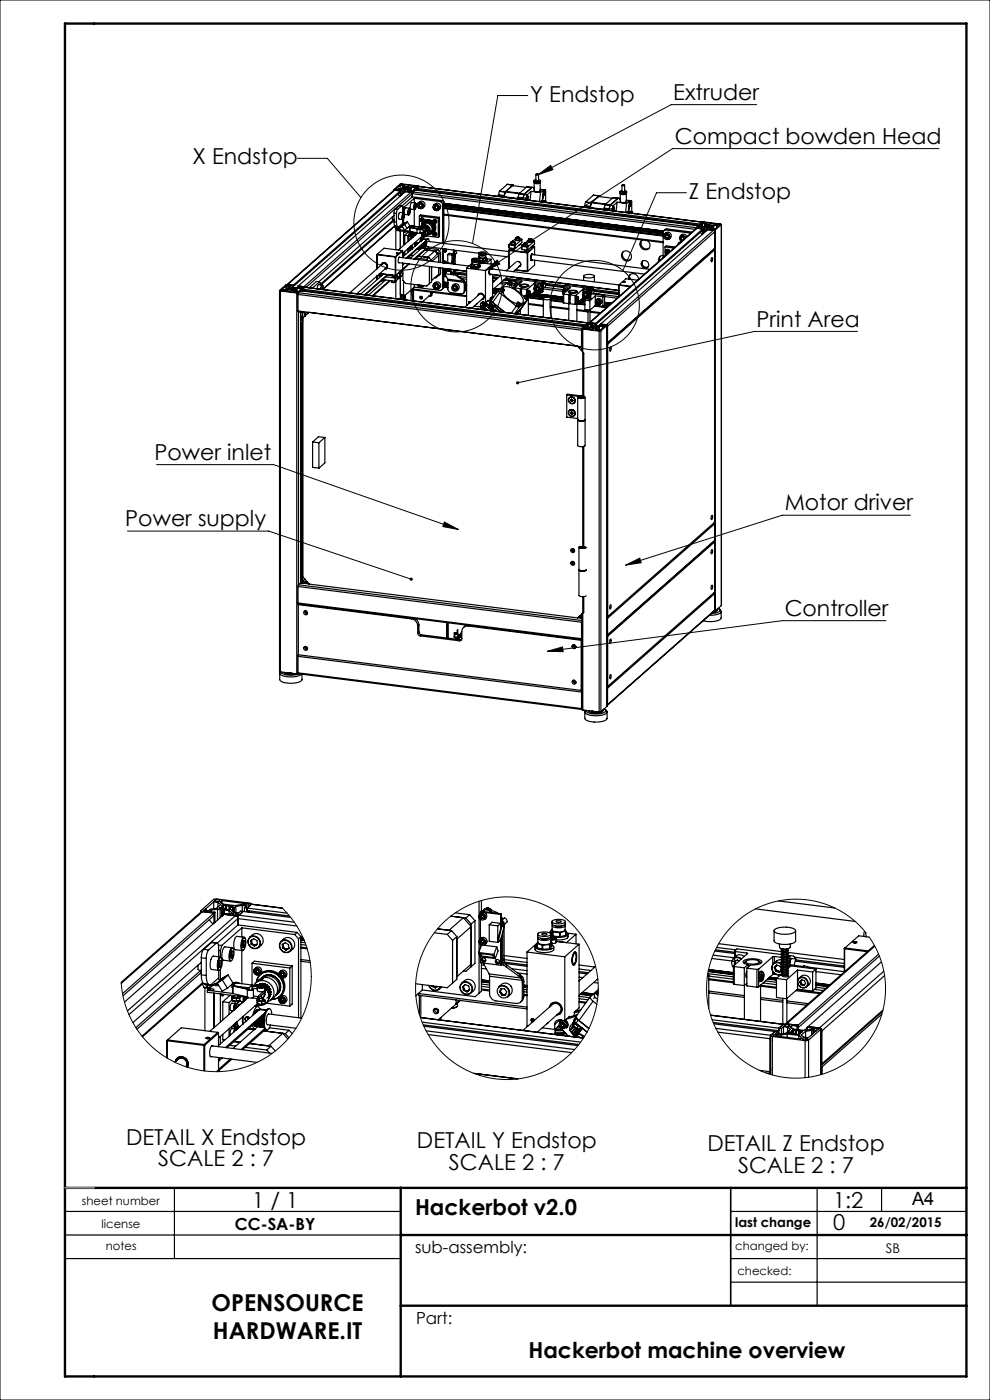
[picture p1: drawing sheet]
<svg xmlns="http://www.w3.org/2000/svg" width="210mm" height="297mm" viewBox="0 0 210 297" stroke-linecap="round" stroke-linejoin="round" font-family="sans-serif">
<defs><g id="words">
<g font-size="4.9">
<text x="44.9" y="278">OPENSOURCE</text>
<text x="45.2" y="284">HARDWARE.IT</text>
</g>
<g font-size="4.7">
<text x="112.4" y="21.5">Y Endstop</text>
<text x="142.8" y="21.2">Extruder</text>
<text x="40.8" y="34.9">X Endstop</text>
<text x="143.1" y="30.5">Compact bowden Head</text>
<text x="146.1" y="42.2">Z Endstop</text>
<text x="160.5" y="69.3">Print Area</text>
<text x="32.8" y="97.6">Power inlet</text>
<text x="26.6" y="111.7">Power supply</text>
<text x="166.4" y="108.2">Motor driver</text>
<text x="166.4" y="130.7">Controller</text>
<text x="26.7" y="242.8">DETAIL X Endstop</text>
<text x="88.5" y="243.6">DETAIL Y Endstop</text>
<text x="150" y="244.3">DETAIL Z Endstop</text>
<text x="33.6" y="247.4">SCALE 2 : 7</text>
<text x="95.2" y="248.1">SCALE 2 : 7</text>
<text x="156.6" y="248.8">SCALE 2 : 7</text>
<text x="53.5" y="256.2">1 / 1</text>
<text x="88" y="257.8">Hackerbot v2.0</text>
<text x="176.7" y="256.3">1:2</text>
<text x="176.7" y="260.8">0</text>
<text x="112.1" y="288.1">Hackerbot machine overview</text>
</g>
<text font-size="3.9" x="193.5" y="255.7">A4</text>
<g font-size="3.5">
<text x="49.8" y="261">CC-SA-BY</text>
<text x="88" y="265.8">sub-assembly:</text>
<text x="88.3" y="280.9">Part:</text>
</g>
<g font-size="2.8">
<text x="155.9" y="260.3">last change</text>
<text x="184.5" y="260.3">26/02/2015</text>
<text x="187.9" y="265.8">SB</text>
</g>
<g font-size="2.5">
<text x="17.4" y="255.5">sheet number</text>
<text x="21.5" y="260.5">license</text>
<text x="22.5" y="265.3">notes</text>
<text x="155.9" y="265.2">changed by:</text>
<text x="156.4" y="270.5">checked:</text>
</g>
</g></defs>
<g fill="none" stroke="#000" stroke-width=".21">
<path d="M0 0h210v297h-210zM63.1 33.6h6.3l7.2 8.3M111.9 20.3h-6.3l-5.4 31.4M114.1 37.1l2.7-2 .5 .9zM160.5 22.2h-18.1l-28.3 14.9M199.2 31.5h-56.5l-39.7 25.9M103 57.4l2.5-2.2 .5 .8zM145.6 40.9h-6.3l-7.2 16.5M181.9 70.3h-21.8l-50.3 10.9M33.2 98.6h24.8l39.2 13.7M27 112.7h30l30.2 10.2M94.3 110.7l2.9 1.6-3.3-.6z"/>
<path d="M132.7 119.9l3-1.5 .3 1zM193.1 109.3h-27.2l-33.2 10.6M116.1 138.2l3.2-1 .2 1zM187.9 131.7h-22l-49.8 6.5M59.8 192.6l1.7 1.8 1.4 2 1.2 2.1 .9 2.2 .6 2.3 .4 2.5v2.5l-.2 2.4-.6 2.5-.8 2.2-1.1 2.2-1.4 2-1.5 1.9-1.8 1.6-2.1 1.5-2.1 1.2-2.4 .9-2.4 .6-2.3 .3h-2.5l-2.4-.3-2.5-.6-2.3-.8-2.1-1.1-2-1.4-1.8-1.6-1.7-1.8-1.4-2.1-1.1-2.1-.9-2.3-.6-2.4-.3-2.4M183.6 197.8l-2.6-2.6-3-2.1-3.4-1.4-3.6-.8-3.6-.1-3.7 .7-3.4 1.3-3.1 2-2.7 2.5-2.1 3-1.5 3.3-.9 3.6-.1 3.8 .6 3.6 1.3 3.4 1.9 3.1 2.5 2.8 3 2.2 3.3 1.5 3.6 .9 3.7 .2 3.6-.5 3.4-1.2 3.2-1.9 2.7-2.4 2.3-2.9 1.6-3.3 1-3.7 .2-3.7-.4-3.6-1.2-3.5-1.8-3.2"/>
<circle cx="85.2" cy="47.2" r="10.1"/>
<circle cx="96.8" cy="60.7" r="9.7"/>
<circle cx="126.1" cy="64.7" r="9.5"/>
<circle cx="107.5" cy="209.6" r="19.4"/>
</g>
<g fill="none" stroke="#000" stroke-width=".25">
<path d="M13.8 5v142M84.9 39.3l-.9 .8M84.9 39.3v.7M84.9 39.3l.4 .1M85 39.1h.3l.2 .1zM85.3 39.4l.3 .2-.4 .4-1 .3-.4-.1 .2-.1M85.3 39.4v.5M85.5 40h.2M85.5 40h.1M85.6 39.9v.1M85.6 39.9l-.1 .1M85.7 39.9h-.1"/>
<path d="M85.7 39.9v.1M85.7 39.9h.1M85.8 39.2l-.2 .1 .2 .2a3.1 3.1 0 0 0 2 .1l.4 .1M85.8 39.2l2.2 .3M85.8 39.2v.2M85.8 39.7v.1M85.8 39.7v.3M85.8 39.8h.1M85.8 39.8l-.1 .1M85.9 39.7l-.1 .3M85.9 39.7h-.1M85.9 39.7h.1"/>
<path d="M85.9 39.7h.2M85.9 39.7v.3M86.1 39.7h.1M86.1 39.7l.1 .4M86.2 39.7l.3 .1M86.2 39.7v.4M86.5 39.8v.3M86.6 39.8h-.1M86.6 39.8v.3M86.7 39.7l-.1 .1M86.7 39.7l.2 .1M86.7 39.7v.2"/>
<path d="M86.9 39.8l-.4 .3M86.9 39.8h.1M87 40h.1M87 40v.4M87.2 39.8l-.2 .2M87.2 39.8v.6M87.9 39.7l-.7 .1M87.9 39.7h.5l-.2 .2M87.9 39.7v.6M88 39.5h.2M88 39.5v.1M88.2 39.9l60.4 7.6"/>
<path d="M88.2 39.9v.4M88.2 39.5l.4 .1-.4 .1M88.2 39.5v.2M88.9 39.6l-3.9-.6-1.5 1.2 .2 .1M88.9 39.6l60.1 7.5M88.9 39.6l-.5 .4v.4M88.9 39.5v.1M88.9 39.6h.1M107.6 39.1l1.2 .2M107.6 39.1l-1.6 1.5M107.6 39.1h.1M108.7 39.4l2.9 .4"/>
<path d="M108.8 39.3l-1.6 1.4M108.8 39.3h.1M108.8 39.3l.1 .1M111.8 39.6l-1.7 1.5M111.8 39.6l1 .2M111.8 39.6h.1M113.2 38.3a.61 .61 0 0 0 1 .5l.4-.1 .1-.4M113.3 38.8v1.7l.7 .2 .6-.2v-1.7M113.3 39.8l-.4-.1-1.7 1.5M113.3 38.7a.81 .81 0 0 0 1.3 0M113.6 38.8h.7M113.7 37v1.4h.3l.2-.1v-1.3"/>
<path d="M113.7 38.1l-.4 .2a.95 .95 0 0 0 1.4 0l-.5-.2M113.7 37h.5l-.4 .1zM113.8 37h.3zM131.9 39.3v1.4h.3l.3-.1v-1.3M131.9 39.3h.6l-.3 .1zM132.1 39.3h.3zM67.8 59.8l-.7-.1-1.5 1.4M67.8 59.8l-1.5 1.3M67.8 59.8l.1 .6M79.9 54h.1M79.9 54v3.1M80 58.6v.6"/>
<path d="M80 54l3.8 .5M80 54v3M80 54l3.9 .4M80 58.5h.1M80 58.5l.8 .1M80 58.5v.7M80 59.2h.1M80.5 58.1l3.9 .5M80.6 58l3.2 .4M80.6 58.4l.4 .1M80.6 58.3h-.1l.1 .1M80.6 58.1v.3"/>
<path d="M80.8 56.3a.69 .69 0 0 1 1.2-.3 .69 .69 0 0 1-.4 1.1M80.8 59.6l.4-.1zM80.9 56.2a.66 .66 0 0 1 1.1-.2 .66 .66 0 0 1-.4 1.1l.4-.2M80.9 56.2a.61 .61 0 0 1 1-.1 .61 .61 0 0 1-.2 .9M81 58.1v.3M81 58.3h.1M81.1 55.9l-.2 .3M81.1 59.3l2.7 .4M81.2 59.3v.2M81.3 58.2l-4.8 4.2M81.8 59.4l-3.7 3.2M81.8 58.7l2 .3"/>
<path d="M82.2 58.3l-4.9 4.2M82.3 58.3l-4.8 4.3M82.6 59.5l-3.6 3.2M82.8 59.5l-3.7 3.3M83.1 59.6v.2M83.2 46v.5l.3 .1M83.3 58.6l-.2 .1h.8l-.2-.1M83.3 58.4v.4M83.5 40.4l-22.6 20M83.5 40.3v.1M83.6 47l.1 .7 .2 .3M83.6 45.2l.5 .1"/>
<path d="M83.6 47l.5 .1M83.6 45.2v1.8M83.6 45.7l-16 14.1M83.6 46.8l-15.5 13.6M83.6 46.5l-15.7 13.8M83.7 48l.2 .4M83.7 58.5v.3M83.7 58.6h.1M83.7 40.3l-.2 .1M83.7 40.3l1.2 .2v1.1M83.7 40.3l-22.7 20.1M83.7 47.9l-15.2 13.4"/>
<path d="M83.8 47.9l-15.3 13.5v-.8M83.8 59v.7M83.8 44.3l-.2 .9M83.8 44.3l.6 .1M83.8 54.5v3.9M83.9 54.4l-.1 .1M83.9 54.4v.1M83.9 48.4l.6 .1M83.9 48.4h.3M83.9 59.8l-.4 .2-.4-.2M83.9 59.6a.48 .48 0 0 1-.8 .2M83.9 48l.9 .1h-.2"/>
<path d="M83.9 48l.4 .1 .3 .3M83.9 54.5v3.9M83.9 54.5h-.1M83.9 58.4h-.1M84 48.4v4.6M84 59v4.4M84 59h-.2M84 48l.2 .4M84 40.1v.2M84.1 53.7l.4 .1zM84.1 53.7l.3 .1zM84.1 47.1v.2a.62 .62 0 0 0 .5 .8"/>
<path d="M84.1 45.3v1.8M84.1 40.1v.2M84.1 53.7h.1M84.2 48.4h.1M84.2 48.7v.2l4.4 .5M84.2 48.7l2.7 .3M84.2 48.1v.3M84.2 53.7l.2 .1-.2-.1M84.2 53.7h.1M84.2 53.7v.1M84.4 44.4l-.3 .9M84.4 58.7l.4 .1"/>
<path d="M84.4 58.6v.7l-.6 .4M84.4 58.6l-.4 .4M84.4 58l.4 .1M84.4 53.7h.1M84.4 41.2l.4 .5M84.4 48.6h.5zM84.5 55.7l14.5 1.8M84.6 40.2l-.1 .1 .5 .1M84.6 40.2v.2M84.6 43.6l.7 .1M84.6 43.6l.6 .1M84.6 43.6l-.8 .7"/>
<path d="M84.7 54.6l14.8 1.8M84.7 57.7v.2M84.7 57.7h.1M84.7 57.7l.2 .1-.4 .1M84.8 58.1v.7M84.8 54.6a.75 .75 0 0 0-.1 1.1M84.9 57.6l.5 .1M84.9 58.9l-.5 .2M84.9 58.9l-.5 .1M84.9 49v3.7M84.9 58.7v4.8M84.9 40.8l-22.7 20"/>
<path d="M85 58.1h-.2M85 58.1l-.1 4.3M85 40.4l-22.8 20.1M85 40.4v1.1M85.2 43.7a.28 .28 0 0 1 .2 .1 .28 .28 0 0 1 0 .4v.9M85.2 43.7l-.8 .7M85.3 47.9l.5 .9 .5-.3M85.3 40.1l-.7 .1M85.3 40.1h.3M85.3 40.1v1.1M85.3 48h-.3l-.8 .7M85.3 53.2l-3.8-.5-1.6 1.3"/>
<path d="M85.3 53.2l-1.4 1.2M85.3 53.2h.1M85.3 48l-.3 .1 .4 .1M85.4 57.7l-.4 .4M85.4 57.7v.7l-.6 .4M85.4 43.9h.4M85.4 53.2v1.5M85.4 55.8v1.3l-1.5 1.3M85.4 53.2l-1.5 1.3M85.4 47.4l.1 .3M85.4 47.4l-.8 .7M85.4 46.6v.8"/>
<path d="M85.4 44.4l.2 .1M85.5 46.2h.1M85.5 55.8v.4M85.5 45.7h.1M85.5 45.7l-.1 .4M85.5 45.7v.1M85.5 45.8l-.1 .3M85.5 45.8l.2 .1M85.6 45.2a.87 .87 0 0 1-.2 1.3l-.1-.6zM85.6 40.1v.9M85.6 40.1h.2M85.6 44.5v.7"/>
<path d="M85.6 46.5v1.1M85.6 49.1v3M85.6 53.6v.8M85.6 59.6v2.9M85.6 45.2l-.3 .7 .1 .7M85.6 45.2l-.8-.1-.3 .7 .1 .7 .8 .1M85.7 45.9v-.4h-.2v.7h.1M85.7 45.9l-.1 .3M85.7 49.1l.2 .2M85.8 43.9l-.2 .6M85.8 40.1h.1M85.8 40.1v.7"/>
<path d="M85.8 40.1l.1 .1M85.8 55.9l-.4 .3M85.8 47.6l.5 .9M85.8 47.6l-.5 .3M85.8 40h-.1M85.8 40l.4 .1M85.9 49.9l.6 .1M85.9 49.9v1.9M85.9 53.4v.5l.2 .1M85.9 40.2v.5M85.9 49.1v.2M85.9 47.4l.4-.2-.5 .4"/>
<path d="M85.9 47.4l-.5 .4M85.9 47.4h.1M85.9 40.1l.1 .1M85.9 40.1v.1M85.9 40.1v.6M86 40.2h.1M86 40.2v.4M86 40.6l-22.8 20.2M86 40.6l1.2 .2M86 40.2h.5M86 44.1l.9 .1-.4 .6 .2 .8-.9-.2v-.7zM86 49.1l-.1 .2"/>
<path d="M86.2 40.1h.1M86.2 40.1h.3M86.4 47.1l.5 .8 .7 .1-.7-.1 .2 .2M86.4 47.1l-.6 .5M86.4 47.1l-1.1 .8M86.5 40.2l.3 .3-.1 .1h-.7M86.5 40.2v.4M86.5 50v1.2M86.5 52.8v.8M86.6 54.5l.6 .1M86.7 49.2l-.8 .7M86.7 56l-1.3 1.1"/>
<path d="M86.7 48.2h.1M86.7 45.1h.1M86.8 44.6l-.1 .5M86.8 44.6v.3M86.8 44.9l.1 .1M86.8 44.9l-.1 .2M86.8 44.6h.1M86.8 44.3v-.1a.9 .9 0 0 1-.1 1.3l-.1-.6zM86.8 52.5l.1 .3M86.8 56l-1.8 1.6M86.8 49.4l.1 .4M86.8 49.4h.1"/>
<path d="M86.8 50.8v.2M86.8 49.7l-.3 .3M86.8 48l.1 .4M86.9 48l.1 .1M86.9 49.4l.2 .1M86.9 49.4v.1M86.9 48l-.6 .5M86.9 44.2h.1M86.9 40.1l-.1 .1 .3 .2 .9-.1M86.9 40.1v.2M86.9 49.8h.2M86.9 49.5v.3"/>
<path d="M86.9 48.2h.1M86.9 48.2v.8M86.9 40v.3M86.9 40v.1M86.9 49.3l-.1 .1M86.9 49.3h.1M86.9 44.6l-.1-.1-.1 .7 .1 .1 .1-.3M86.9 44.6v.4M86.9 48.2l1.6 .4M86.9 49l1.6 .4M87 40h-.1M87 40v.3"/>
<path d="M87 52.4l.1 .4M87 52.3l.2 .5M87 54.1l.7 .1M87.1 49.5l.2 .1M87.1 49.5h-.2M87.1 50.5h.1M87.2 52.2l.1 .3h.3h-.3M87.2 50.3h.1M87.2 50.1h-.5a.43 .43 0 0 0-.1 .5 .43 .43 0 0 0 .4 .3M87.2 52.8h-.5v.6M87.2 50.1l-.2 .7M87.2 52.8l-.2 .3"/>
<path d="M87.2 50.1h.1M87.2 40.8l.3 .3M87.2 40.8l-22.7 20M87.2 47.9l1.8 .2-.4 .3M87.2 47.9l-.1 .1M87.2 47.9h.1M87.2 50.1l.1 .5v-.4a.35 .35 0 0 0-.2 .6M87.2 52.8l.1 .1M87.2 52.6v.1M87.2 52.6l.1 .1M87.2 52.7h.1M87.2 52.6h.1"/>
<path d="M87.2 47.9l-.3 .3M87.2 50.3v.4M87.2 50.3v.2M87.2 50.5v.2M87.2 40.5l-.3 .1 .4 .1 .1-.1v-.1M87.2 40.5h.2M87.2 40.5v.2M87.3 52.7h.1M87.3 52.6h.1M87.3 52.6v.1M87.3 52.1l.1 .2zM87.3 43l.8 .1-.3 .6 .1 .8-.8-.2-.1-.7z"/>
<path d="M87.3 52.9l-.2 .2M87.3 49.8l-.2 .3M87.3 52.2l.2 .2M87.3 49.8h-.2M87.3 49.6v.2M87.3 52.7v.1M87.4 52.8h.1M87.4 52.6h.1M87.4 52.6v.1M87.4 52l.1 .5h.2M87.4 40.5v.2M87.4 52.6l-.1 .2"/>
<path d="M87.4 52.7v.1M87.4 47.9h.1M87.4 52.7h.1M87.5 49.3l-.3 .2-.2-.2-.1 .1M87.5 41.1v.7M87.5 41.8l-2.2 1.9M87.5 41.8l6.2 .7M87.5 41.1l60 7.5M87.5 41.1l-22.6 19.9M87.5 49.8h-.2M87.5 49.5l-.2 .1M87.5 49.5h-.4"/>
<path d="M87.5 49.8h-.4M87.5 52.5l-.1 .1M87.6 49.4h.1M87.6 49.8h-.1M87.6 49.8h.1M87.6 40.7l-.1 .4M87.6 40.7l-.4 .1M87.6 40.7l60.1 7.6M87.6 49.8h.1l-.4 .4M87.6 49.4l-.1 .1M87.6 49.4l.1 .1M87.7 49.8h.1"/>
<path d="M87.7 49.7l-.2 .1M87.7 49.5h-.2M87.7 49.5v.2M87.7 50.2h-.2M87.7 49.3v.2M87.7 50.2l-.3 .3M87.9 42.1l-2.1 1.8M87.9 42.1l5.6 .7M87.9 42.1v.9M87.9 44.5v3.5M87.9 50h.1M87.9 50l-.2-.1-.4 .4"/>
<path d="M88 51.5v.8M88 51.5v.7M88 43.5v.1M88 40.3l60.2 7.6M88 40.3l-.4 .4M88 43.6l-.1 .4 .1-.2M88 43.6v.2M88 43.8l.2 .1M88 43.5h.2M88.1 43.2v-.1a.9 .9 0 0 1-.2 1.3v-.7zM88.1 49.4l-.1 .5M88.1 49.4v.5"/>
<path d="M88.1 43.1h.1M88.1 49.6h.2M88.2 49.4v.4zM88.2 43.5l-.1-.1-.2 .7 .2 .1 .1-.3M88.2 43.5v.4M88.2 54.7l2.3 .3M88.3 49.4v.3zM88.4 40.2l60.2 7.6M88.5 48.6h.6M88.5 48.6v.8M88.5 51.5v.3M88.6 52.8l.6 .1"/>
<path d="M88.6 49.5l-4.1 3.5M88.6 48.4l-1.5-.2 1.6 .5 .4-.1M88.6 48.4v.2M88.6 40.3v.1M88.7 51.7a.22 .22 0 0 0-.4-.1 .22 .22 0 0 0 .1 .3M88.7 51.6a.25 .25 0 0 0-.4-.1 .25 .25 0 0 0 0 .5M88.7 54.3l2.3 .3M88.7 43.1a.7 .7 0 0 0 .2 1.1M88.7 43.1a.76 .76 0 0 1 1.3-.2 .76 .76 0 0 1-.3 1.2M88.7 43.1a.72 .72 0 0 1 1 .1 .72 .72 0 0 1 0 .9M88.9 43.8l-.1-.4 .3-.2 .4 .2v.4l-.3 .2M88.9 43.8l.3 .2"/>
<path d="M88.9 43.4v.3M88.9 43.7v.1M88.9 43.7l.4 .2M89 45.8l.2-.2 4 .5M89 45.8v2.9M89 45.8l4 .5M89 49.5l.6 .1M89 48.2l.5 .1M89 48.5h.5M89 43.3a.37 .37 0 0 0 0 .5 .37 .37 0 0 0 .4 .1M89 52.4l.3 .4-.7-.1M89.1 48.2a1.17 1.17 0 0 1 1.9-.1 1.17 1.17 0 0 1-.4 1.8"/>
<path d="M89.1 48.6v.9l-.6-.1M89.1 49.3l.5 .1M89.2 52.2l1 .2M89.2 52.2v.1M89.2 52.4h.1M89.2 52.4l1 .1-1-.1M89.2 52.3v.1M89.2 52.3l1 .1M89.2 52.3h.1M89.2 51.2h.1M89.3 50.4h.3M89.3 43.9l-.1 .1"/>
<path d="M89.3 52.5h.1M89.3 52.5l.9 .1M89.3 52.1l.9 .2M89.3 52.4v.1M89.3 51v.1M89.3 51h.1M89.3 51.1h.1M89.3 46.8l.2 .1M89.4 47.9a1.26 1.26 0 0 1 1.9-.1 1.26 1.26 0 0 1-.3 1.9M89.4 46.6v.1M89.4 46.3l-.2 .1M89.4 46.3a.41 .41 0 0 1 .5 .1 .41 .41 0 0 1-.1 .6"/>
<path d="M89.4 46.3h.1M89.4 46.7l.3 .1M89.4 46.7v.1M89.4 50.9v.1M89.4 50.9h.1M89.4 52l.8 .1M89.4 50.8v.1M89.4 50.8l.2 .1M89.4 46.8h-.1M89.4 46.8l.2 .1M89.4 50.8h.1M89.4 46.5v.2"/>
<path d="M89.4 50.8h.2M89.4 43.9h-.1M89.5 52l.7 .1M89.5 51h-.2M89.5 49.7l.1 .4M89.5 50.8h.1M89.5 50.8h.2M89.5 49.8h.1M89.5 50.7h.1M89.5 52h.7M89.5 50.7l1 .1M89.5 48.4v.3l.4 .1 .4-.1v-.3"/>
<path d="M89.5 48.3l.5-.1 .3 .1M89.5 43.8l-.1 .1M89.5 49.8l.3 .1M89.5 49.8l.1 .1M89.5 50.9h-.1M89.5 50.1l-4.1 3.7M89.6 50.1l.2 .1M89.6 50.1h.1M89.6 49.9v.2M89.6 49.4v.2M89.6 52.5l-2.7 2.4M89.6 46.9h-.1"/>
<path d="M89.6 48.3h.7l-.4 .1zM89.6 49.7h-.1M89.6 48.1h.1M89.6 49.7h.1M89.6 49.5l.4 .1M89.6 51.8l.6 .1M89.7 48.1h.1M89.7 46.8l-.1 .1M89.7 46.8h.1M89.7 46.8l-.2 .1M89.7 46.8l-.3-.3-.1 .3M89.7 44.1l-.4 .2-.4-.1"/>
<path d="M89.7 49.6l-.2 .2M89.7 47.6l.4-.2zM89.7 51.8l.5 .1M89.7 49.6h.1M89.7 50.7l.8 .1M89.7 50.7l-4.3 3.8M89.7 51.8h.5M89.8 49.9h.2M89.8 49.9h-.2M89.8 51.7l.4 .1M89.8 50.7l-.2-.3a.93 .93 0 0 0-.5 .9M89.8 48h.1"/>
<path d="M89.8 48l-.2 .1M89.8 48l-.1 .1 .2-.1M89.9 47l-.5 .8M89.9 47a1.48 1.48 0 0 1 1.9 .2M89.9 48h.1M89.9 48.2l-.1 .2 .3-.1M89.9 48.2l.2 .1M89.9 48.2v.2M89.9 47a1.5 1.5 0 0 1 2.1 .5 1.5 1.5 0 0 1-.6 2.1h-.4M89.9 51.6h.3M89.9 48.2l-.8 .1M90 49.2v.4"/>
<path d="M90 50.2h-.2M90 49.9v.3M90 51.5h.2M90.1 47.4a1.16 1.16 0 0 1 1.4 .2 1.16 1.16 0 0 1 .1 1.5M90.1 46.8l-.3 .2M90.1 48.3h.1M90.1 48h.1M90.1 47.2l-.2 .2M90.1 47.2a1.21 1.21 0 0 1 1.6 .4 1.21 1.21 0 0 1-.2 1.6M90.1 47.3l-.1 .1M90.1 47.3a1.19 1.19 0 0 1 1.6 .3 1.19 1.19 0 0 1-.2 1.6l.2-.1M90.1 48l-.3 .1 .1-.1"/>
<path d="M90.1 47.5l-.4 .1M90.1 49.4v.4h-.4v-.3M90.1 49.6l.2 .1M90.1 48l-.2 .2M90.2 48l-.2 .2-.5-.1-.4 .1M90.2 48h.1M90.2 50.2h-.2M90.2 49.8l-.2 .1M90.2 49.8l-.4 .1M90.2 50.2h-.4M90.2 48.1h.1M90.2 48.8l-.6 .6"/>
<path d="M90.2 51.3l.1 .1M90.2 53l2.3 .3M90.2 49.3l-.1 .3M90.2 49.7h.1M90.2 50.1v.1M90.2 51.5h-.2M90.3 51.3l-4 3.5M90.3 49.3l-.3 .3M90.3 49v.3M90.3 51.4h-.2h.2M90.3 52.8l-2.5 2.2M90.3 49.7l-.1 .1"/>
<path d="M90.3 49.7v.1M90.3 48.6h.1M90.3 48.4a1.01 1.01 0 0 1 .4 1.3 1.01 1.01 0 0 1-1.3 .5M90.3 48.4a1.13 1.13 0 0 1 .2 1.7M90.3 48.3l-.4 .2-.4-.2M90.3 49.8v.3l-.1 .1M90.3 49.8h-.1M90.3 48h.1M90.3 48l-.2 .2M90.4 48h.1M90.4 52.9l-2.4 2.1M90.4 51l-4.3 3.8"/>
<path d="M90.4 48l-.3 .2M90.4 48.6l-.1 .7M90.4 48.6l-.1 .1M90.4 48.9l-.8 .7M90.4 48.1h.1M90.4 48.1l-.2 .2M90.4 48.1l.1 .1M90.4 48.1l-.1 .2M90.5 50.1l2.5 .3M90.5 50.1h-.1M90.5 48.2l-.2 .1M90.5 55l.3 .3"/>
<path d="M90.6 48.1h.1M90.6 48.1l-.1 .1M90.6 48.2h.1M90.6 48.2l-.3 .2M90.6 48.2l-.3 .2 .3-.2M90.6 48.3l.1 .1M90.7 54.6l1.5-1.3 .9 .9-1.5 1.3M90.7 48.4l-.2 .1M90.8 48.3h.1M90.8 48.3l-.1 .1M90.8 48.5v.1M90.8 48.4h.1"/>
<path d="M90.8 48.3l-.3 .3M90.8 52.7l2.1 .2M90.8 48.4l-.2 .3 .2-.3M90.8 50.6a1.7 1.7 0 0 0-.5 2.2l.2 .1M90.8 48.6h.1M90.8 49.3h.1M90.8 48.6l-.2 .2M90.9 49.4h-.1M90.9 49.3v.1M90.9 49.3l-.1 .1M90.9 49.4h.1M90.9 48.7l-.2 .2"/>
<path d="M90.9 48.7v.1M90.9 48.7h.1M90.9 48.8h.1M90.9 48.8l-.2 .1M90.9 49h.1M90.9 49l-.1 .1M90.9 48.6h.1M90.9 48.6l-.2 .2M90.9 48.9v.1M90.9 49.1h.1M90.9 48.8l-.2 .2M90.9 48.6l-.2 .3"/>
<path d="M91 49.1h.1M91 49.1l-.2 .1M91 49.1v.1M91 49.1l-.5 .4M91 48.8v.1M91 48.8l-.2 .3 .2-.2M91 54.6l-.5 .4M91 54.6l.5 .7M91 48.9h.1M91.1 51.2l-.2-.5a1.71 1.71 0 0 0-.5 2l.3 .1 .2-.4M91.1 56.5v3.7M91.5 56.6v3.2l-1 .9-4.5-.6-.5-.6v-2.3"/>
<path d="M91.5 55.3l-.1 .1M91.5 55.3v.1M91.8 47a1.42 1.42 0 0 0-2 .1M92 47.3a1.37 1.37 0 0 1 .3 1.5 1.37 1.37 0 0 1-1.3 .9M92 47.2h.2M92 49.9h.2M92 46.9l.1 .1M92 49.6l.1 .1M92 46.6l-.1 .1M92 49.3l-.1 .1M92 46.6a.41 .41 0 0 1 .6 .2 .41 .41 0 0 1-.2 .5M92 49.3a.41 .41 0 0 1 .6 .2 .41 .41 0 0 1-.2 .5"/>
<path d="M92 46.6h.1M92 49.3h.1M92.1 47l.1 .1M92.1 49.7l.2 .1M92.1 47v.1M92.1 49.7v.1M92.1 43.5a.7 .7 0 0 0 .2 1.1M92.1 43.5a.76 .76 0 0 1 1.2-.2 .76 .76 0 0 1-.3 1.3M92.1 43.5a.72 .72 0 0 1 .9 .1 .72 .72 0 0 1 0 1M92.1 47.1l-.1 .1M92.1 47.1h.1M92.1 49.8l.1 .1"/>
<path d="M92.1 49.8l-.1 .1M92.1 46.9v.1M92.1 49.6v.1M92.1 49.2l-.2 .2M92.2 47.1v.1M92.2 47.4a1.44 1.44 0 0 1-.4 2M92.2 44.2v-.4l.3-.2 .3 .2 .1 .4-.3 .2M92.2 44.2l.4 .2M92.2 43.8l.1 .4M92.3 44.2h-.1M92.3 44.2l.3 .2M92.3 43.7v.1a.37 .37 0 0 0 .1 .4 .37 .37 0 0 0 .4 .1"/>
<path d="M92.3 47.1h-.1M92.3 47.1h.1M92.3 49.8h.1M92.3 47.1l-.1 .1M92.3 47.1l-.2-.2-.1 .3M92.3 49.8l-.1 .1M92.3 49.8l-.2-.3-.1 .4M92.5 53.3l.6 .6M92.6 44.4h.1M92.8 44.3l-.2 .1M92.9 44.2l-.1 .1M92.9 52.9l-.4 .4"/>
<path d="M92.9 52.9l.6 .7M93 46.3v4.1M93 44.6l-.4 .1-.3-.1M93.1 53.9v1.7M93.1 56.8v1.6M93.1 58.2l-1.6 1.3M93.2 46.1l-.2 .2M93.2 46.1v4l-.2 .3M93.5 56.8v1.3l-1 .8h-.3M93.5 53.6l-.4 .3M93.5 53.6v2.1M93.5 42.8l.4 .4"/>
<path d="M93.7 42.5l-.2 .3M93.7 42.5l.4 .5M93.9 56.9l1.6 .2M93.9 56.9l.1 .5M93.9 56.9h.1M93.9 43.2v8.4M93.9 52.8v2.9M93.9 57v4.3M93.9 55.7a.33 .33 0 0 1 .4-.2 .33 .33 0 0 1 .2 .3M94 57.4l1.6 .2M94 53.2l.3-.2 .1 .2-.3 .1M94 53.2l.1 .1"/>
<path d="M94 53.2l.2 .1M94 57.1l1.4 .1v.3l-1.3-.2zM94 57.4v.6l2.2 .3M94 52.8v2.7M94.1 55.7l.3 .1M94.1 55.7v.1M94.1 52.8l-.1 .1 .1-.1M94.1 53v.2l.2 .1h-.1M94.1 53h.1M94.1 55.7h.1M94.1 45.6l46.6 5.9M94.1 59.8l.9 .1"/>
<path d="M94.1 58v3.1l-.6 .5-5.6-.7M94.1 43l-.2 .2M94.1 43v8.6M94.1 45.4l46.6 5.9M94.1 43.1l46.7 5.9M94.1 44.1l46.6 5.9M94.1 44.2l46.6 5.9M94.1 43.8l46.6 5.9M94.1 43.2l46.7 5.8M94.1 43.3l46.6 5.9M94.1 43.6l46.6 5.8M94.1 59.9l.9 .1"/>
<path d="M94.1 43.3l46.6 5.8M94.1 58.6l.6 .1M94.1 58.3h.4M94.1 60l.9 .1M94.2 53.3h-.1M94.2 57.1l-.1 .2M94.2 57.7h.1M94.3 57.5a.26 .26 0 0 0 0 .3 .26 .26 0 0 0 .3 .1M94.3 57.5v.3h.3M94.3 52.8l.3 .3-.1 .4 .2-.3-.1-.4M94.3 58.1l.7 1.1M94.4 55.8h.1"/>
<path d="M94.6 55.8l-.2-.3h-.4a.41 .41 0 0 1 .5-.1 .41 .41 0 0 1 .2 .4M95 59.2v.3M95 59.2l3.3 .4M95 54v1.8l.9 .1M95 54l.9 .1M95 59.5v1.8a.78 .78 0 0 0 .7 .8l2.1 .2a.58 .58 0 0 0 .7-.5M95 59.5l3.5 .4M95.5 57.1l.1 .5M95.5 57.1h.1M95.7 57.7a.26 .26 0 0 0 .1 .3 .26 .26 0 0 0 .2 .1M95.7 57.9l.4 .1M95.8 57.1l-.2 .5"/>
<path d="M95.9 54.1v1.6l.3-1.5M96.2 53.9l-.9-.2-.3 .3M96.2 53v1.4M96.2 57.2v1.1M96.2 53.9h.1M96.2 53.9l-.3 .2M96.2 55.6v.4M96.2 58.2l.3 .1M96.3 53.1l.1 .3M96.3 58.2l-.1 .1M96.3 53.1v1M96.3 55.4v.6"/>
<path d="M96.3 57.2v1M96.3 53.5v.1M96.3 58h.1M96.3 53.5l.3-.2 .2 .1 .1 .3-.4 .3M96.3 53.5a.33 .33 0 0 1 .3 .3 .33 .33 0 0 1-.3 .4M96.3 53.5l.2 .4-.3 .3M96.3 53.6l.1 .4M96.3 54.2l-.4 1.7M96.4 57.8v.2M96.4 54.8v1.3M96.4 57.2v.6M96.4 58l.1 .3"/>
<path d="M96.5 54l-.2 .2M96.5 53.9l-.2 .2M96.5 58.3l.2 .1M96.5 57.7l.1 .3 .3 .3M96.5 57.3l2.5 .3M96.5 57.7l-.1 .1M96.5 54.2v1.9M96.5 57.2v.5M96.5 57.7l2.5 .3M96.6 58l2.4 .3M96.6 53.9l-.4 1.6-.3 .4M96.7 58.1l2.3 .3"/>
<path d="M96.7 58.4l1.4 1.1M96.9 58.3l-.2 .1M96.9 58.3l1.4 1M97.4 58.7l1.6 .2M98 59.1l1 .1M98.1 59.5l.2 .1M98.3 59.4l.2 .5M98.3 59.3l.3 .3v.4M98.3 59.3l-.2 .2M98.3 59.6l.2 .3M98.5 59.9v.2M99 56.9l.1 7.8"/>
<path d="M99 56.9l4 .5M99.8 56.3a.63 .63 0 0 0 .9 .6 .79 .79 0 0 0 1.1-.6M100 56.1l-.2 .2a1.51 1.51 0 0 0 2 0l-.2-.2M100 56v.4M100 56h.1M100 56l.6 .2M100 56.4l.6 .2M100.1 55.9l-1.1 1M100.1 55a.72 .72 0 0 0 1.2 .4l.2-.2M100.1 54.9l.4-.1a.74 .74 0 0 1 1 .3l-.4 .1a.73 .73 0 0 1-1-.3zM100.1 55.8l-.1 .2M100.2 55.3l-.1 .1a.95 .95 0 0 0 1.4 0l.6 .1-.6 .1"/>
<path d="M100.5 55.4l.3 .2 .4-.2M100.6 55h.5l-.4 .1zM100.6 56.6h.1M100.6 56.2h.1M100.6 56.2v.4M101.4 56.1l-.8 .1M101.4 56.5l-.8 .1M101.4 56.1v.4M101.4 56.5h.1M101.4 56.1h.1M101.5 55.4h.5l-.5 .2M101.5 55.8l.1 .1"/>
<path d="M101.5 55.5h.1M101.5 55v.2M101.6 54.8l-.2 .1M101.6 54.5l.1 .7M101.6 54.5l.1 .3M101.6 54.7l-.3 .1M101.6 55.5h.2M101.6 55.4l-.1 .6-.6 .1-.7-.2-.1-.5M101.6 55.4v.1M101.6 55.4h.2M101.6 55.9l-.2 .2M101.6 55.9v.4l-.2 .2"/>
<path d="M101.6 53.7a.59 .59 0 0 0 .9 .4l.5-.1v-.3M101.6 54.1l.1 .5 .1 .1 .7 .1 .5-.3M101.6 54.5h.1M101.7 53.6l.4-.2a.75 .75 0 0 1 .9 .3l-.3 .2a.76 .76 0 0 1-1-.3zM101.7 54.8v.4M101.7 54.8h.1M101.7 54a.89 .89 0 0 0 1.3 .1v-.1M101.7 54.8l.7 .1M101.7 55.2l.7 .1M101.8 55.4v.1M102 54.1l.3 .1 .4-.1M102.1 53.6l.5 .1-.4 .1z"/>
<path d="M102.1 55.5v.4l-.5 .1M102.1 55.8l2.4 .3M102.4 54.9v.4M102.5 55.3h-.1M102.5 54.9h-.1M102.5 54.9v.4M103 57.4v6.8M103 54.5l.1 .2M103 54.1v.4M103 53.9l4.9 .6M103.1 55.1h.1M103.1 55.1l-.6 .2"/>
<path d="M103.1 54.8l.2 .1a.58 .58 0 0 1-.9 .4l-.9-.1M103.1 54.7l-.6 .2M103.1 54.7v.4M103.3 54.9l.9 .1M103.3 55a.86 .86 0 0 1-1.2 .6M104 58.2l-.1 .1M104 56.9l.1 .1a.81 .81 0 0 0-.1 1.2h.1l-.1 .1a.86 .86 0 0 1 0-1.4h.1l.1 .1M104.2 55l-1 .9M104.2 55v1M104.5 58.3l1.7 .2M104.5 58.7l1.3 .2M104.5 56.1l-1.5 1.3"/>
<path d="M104.5 58.2v4.6l-.5 .5v.3M104.5 56.1v1M104.5 59.1l.9 .1M104.5 59l1 .1M104.5 59.9h.1M104.5 59.6h.4M105.7 41.4l1.2 .2M105.7 41.4v.3M105.7 41.3v.1M105.7 41.3l1.2 .2M105.9 40.6l-.2 .7M105.9 40.6l1.2 .2"/>
<path d="M106 40.6h-.1M106 40.6l1.2 .1M106.2 58.4l-1.7 1.6M106.4 59.8l1.4 .2M106.9 59.4l2.4 .3M106.9 41.6v.2M106.9 41.5v.1M107 41.7l-.1 .1M107 41.7l2.9 .4M107 59.3l2.3 .3M107.1 40.8l-.2 .7M107.2 40.7l-.1 .1"/>
<path d="M107.2 40.7l-.2 1M107.2 40.7l.1-.1 2.9 .4M107.2 40.7l4 .5M107.3 59l2.2 .3M107.7 58.7l16.9 2a.41 .41 0 0 0 .3 .4 .41 .41 0 0 0 .4-.2h-.1M107.7 58.6l-3.2 2.9M107.9 53.4l-17.2-2.2-.2 .5 .1 .6 11 1.4M107.9 53.1l.1 .1M107.9 53.1v3.8M107.9 59.7l-.2 .3a.53 .53 0 0 0 .7 .5l.2-.3M107.9 51.9h.1M107.9 51.9l.1 .7"/>
<path d="M108 53.2v3.7M108 53.2l3.9 .4M108 53.2l3.8 .4M108 59.7a.36 .36 0 0 1 .4 .1 .36 .36 0 0 1 .1 .4l-.4-.2zM108 51.9l1.1 .2M108 52.6l1.1 .1M108 51.9v.7M108 59.7a.33 .33 0 0 0 .1 .4 .33 .33 0 0 0 .5 0M108.1 59.7l.4 .2M108.3 51.7a.65 .65 0 0 0 1 0M108.3 59.9l.1 .1h-.1M108.3 59.9l-.1 .1"/>
<path d="M108.3 59.9h-.2l.2 .1M108.4 51.3l.1 .5h.3l.4-.1v-.4M108.4 51.6l-.1 .1 .2 .1a.63 .63 0 0 0 .8-.1l-.1-.1M108.4 51.3l.4 .2 .4-.1M108.4 51.5l-.5 .4M108.4 51.3l.4-.1 .4 .2M108.4 52.7l-.5 .4M108.5 51.3h.7l-.5 .1zM108.5 59.9l.1 .2M108.6 52.7l.1 .3h.3v-.3M108.7 51.3h.1M108.9 51.2l.1 .1-.2 .1-.1-.1"/>
<path d="M108.9 51.2l-.2 .1M108.9 51.2v.2M109.1 52.1v.6M109.3 57.3l2.6 .3M109.3 52v.7M109.3 52l-.2 .1M109.3 52.7h-.2M109.3 57.2l2.5 .3M109.3 59.4v1.1l-.9-.1M109.3 59.4l.3-.2 6 .8 .2 .3M109.3 59.4l.1 .1M109.3 50.8a.65 .65 0 0 0 1 0"/>
<path d="M109.4 59.5l1.2 .2M109.4 59.5v.5M109.4 50.5v.4l.5 .1 .3-.1v-.4M109.4 50.7l-.1 .1 .2 .1a.63 .63 0 0 0 .8-.1h.4M109.4 50.6l-.7 .6M109.4 50.4v.1M109.5 55.6l-2.1 1.8M109.5 50.4a.36 .36 0 0 1 .6 .1zM109.5 50.4h.7a.41 .41 0 0 1-.7 0zM109.7 55.5a.59 .59 0 0 1 .7 .3 .59 .59 0 0 1-.3 .8M109.7 50.4v.1M109.9 50.3v.2"/>
<path d="M109.9 50.3l.1 .2-.3-.1M109.9 50.3l-.2 .1M109.9 41.9l1 .2M109.9 41.9v.3M109.9 55.5a.56 .56 0 0 1 .5 .4 .56 .56 0 0 1-.3 .6M109.9 41.9h.1M110 52.1h.1M110.1 41.1l-.2 .8M110.1 41.1l1.7 .2M110.2 51.9l.7 .1M110.4 56l-.1 .4-1.4 1.2M110.6 59.7l-1.4 1.3"/>
<path d="M110.6 59.7v.1M110.6 52.2l.1 .7M110.6 52.2l.1 .1M110.7 50.8l-1.4 1.2M110.7 50.8v.7l-1.4 1.2M110.7 52.3l1.1 .1M110.7 52.9l1.1 .2M110.7 52.3v.6M110.9 42v.3M110.9 42h.7M111 52a.65 .65 0 0 0 1 0M111.1 51.7v.4l.4 .1 .4-.1v-.4"/>
<path d="M111.1 51.9l-.1 .2 .1 .1a.63 .63 0 0 0 .9-.2l-.1-.1M111.1 51.7l.4 .1 .4-.1M111.1 51.8l-.5 .4M111.1 51.7l.3-.2 .5 .2M111.2 41.2l-.3 .8M111.2 41.3l-.2 .7-1.1-.1M111.2 51.6l.6 .1-.3 .1zM111.3 53.3h.4M111.3 53v.3M111.4 51.6v.1M111.6 51.6h.1l-.3 .1v-.1M111.6 51.6h-.2"/>
<path d="M111.6 51.6v.1M111.6 42v.4M111.7 53.1v.2M111.7 42.2h.1M111.7 42h.1M111.8 41.8h.1M111.8 42.4l.1-.9a.62 .62 0 0 1 0 1M111.8 52.4v.7M111.8 41.8v.2M111.8 42l-.1 .2M111.8 41.7l-.1 .6zM111.8 41.3l-.2 .7"/>
<path d="M111.8 53.6v3.9M111.8 57.5l.1 .1M111.9 53.6h-.1M111.9 53.6h.1M111.9 53.6v3.9M111.9 57.5h-.1M111.9 57.5v.1M112 52.4h-.2M112 52.4v.7M112 53.1h-.2M112 51.2h.1M112.1 50.8v.4l.4 .1 .4-.1v-.4"/>
<path d="M112.1 51.1l-.1 .1M112.1 50.8l.4 .1 .4-.1M112.1 51l-.7 .5M112.1 50.8l.4-.2 .4 .2M112.2 50.7l.7 .1-.5 .1zM112.4 50.7v.1M112.6 50.7h.1l-.3 .1v-.1M112.6 50.7h-.2M112.6 50.7v.1M112.7 40.6l-.9 .7M112.7 40.6l2 .2M112.7 40.6l-.3 1.9"/>
<path d="M112.7 52.4h.1M112.8 53.9h.1a.95 .95 0 0 0-.1 1.3h-.2M112.8 55.2l-.1 .1M112.9 53.8l.1 .2M112.9 51.1l.1 .1-.3 .1-.7-.1M112.9 51l.5 .1M112.9 52.2l.4 .1M113 51.2a.66 .66 0 0 1-1 0M113 54l-.1-.2a1.09 1.09 0 0 0-.2 1.5l.2-.2M113.3 40v.1M113.3 52.3l-1.4 1.3M113.3 52.3h.1"/>
<path d="M113.3 40.5l.6 .2 .6-.2M113.4 51.1l-1.4 1.3M113.4 51.1v.7l-1.4 1.3M113.4 52.3l-1.5 1.3M113.4 52.3v1.8M113.4 55.2v1l-1.5 1.3M114.6 40.2l1.1 .1M114.6 40.2l.7 .1-.6 .5M114.7 40.8l-.3 2M114.7 42.7h.2M114.9 42.7l-.3 .1M115 42.6h.1"/>
<path d="M115 42.6v.2M115.2 41.9h.1M115.2 41.2l.2 .1M115.2 41.4h.3M115.2 41.4l.2 .1M115.2 40.3l.1 .2M115.2 41.9l-.2 .7M115.3 40.5h.2M115.3 40.3l-.1 1.4-.3 1M115.3 42.8h.1M115.4 41.3h.1M115.4 41h.1"/>
<path d="M115.4 41.5l-.2 .4M115.4 42.5l-.2 .1-.1 .3M115.4 40.8h.1M115.5 41.4l-.1 .1M115.5 40.5l.1 .4-.2 .3zM115.5 40.5l.1 .4-.2 .4M115.5 40.5l-.2 .4 .1 .4M115.5 40.5h.1M115.5 42.6h-.1l-.2 .3M115.5 40.8v.2M115.5 40.8h-.1v.3l.1-.1M115.6 40.7h.1"/>
<path d="M115.7 40.7l-.2 .7M115.7 40.3v.4M115.7 40.3h.1M115.7 40.3v2.4M115.7 42.9h.1M115.7 42.7v.2M115.7 42.7l-.3-.1-.1 .2M115.7 42.7l.2 .1M115.9 42.8l-.2 .1M115.9 42.8v.2M115.9 42.8v.1M123.8 58.6v.9"/>
<path d="M123.9 58.4l.7-.2a1.41 1.41 0 0 1 1.5 .4 1.98 1.98 0 0 1-2.3 0zM124 43.7v.3M124 43.7l1.2 .2M124 43.6v.1M124 43.6l1.2 .2M124.2 42.9l-.2 .7M124.2 42.9l1.2 .2M124.2 42.9h.1M124.2 42.9l1.2 .1M125.2 43.9v.1M125.2 43.8v.1M125.2 44l2.9 .4"/>
<path d="M125.4 43.1l-.2 .7M125.4 43v.1M125.5 43l-.3 1M125.5 43l4 .5M125.5 42.9v.1M125.5 42.9l3 .4M125.5 42.9l-.1 .1M125.9 41.4l1.2 .2M125.9 41.4l-1.7 1.5M125.9 41.4h.1M126.1 58.6l-.1 1.2M126.9 41.7l3 .4"/>
<path d="M127.1 41.6l.1 .1M127.1 41.6l-1.6 1.3M128.1 44.2l1.1 .2M128.1 44.2v.3M128.2 44.2h-.1M128.2 44.2l1.7 .1M128.4 43.4l-.2 .8M128.4 43.4l1.7 .2M129.2 44.3v.3M129.4 43.6l-.2 .7M129.9 44.3v.4M130 44.5h.1"/>
<path d="M130 44.3h.1M130 41.9l-1.6 1.5M130 41.9h.1M130 41.9l1.1 .2M130 44.7l.1-.9a.62 .62 0 0 1 .1 1M130 44.1h.1M130 41.9l1.6 .2M130 44.1v.2M130 44.3v.2M130.1 44l-.1 .6zM130.1 43.6l-.2 .7M130.9 42.9l2 .2"/>
<path d="M130.9 42.9l-.8 .7M130.9 42.9l-.2 1.9M131.1 42l-1.7 1.5-.2 .8M131.5 40.6a.61 .61 0 0 0 .9 .5l.4-.1 .1-.4M131.6 41.1v1.7l.5 .2 .7-.2M131.6 42.3v.1M131.6 41a.81 .81 0 0 0 1.2 0M131.6 42.8l.6 .2 .6-.2M131.8 41.1h.8M131.9 40.4l-.4 .2a.95 .95 0 0 0 1.4 0l-.4-.2M132 53.5a1.1 1.1 0 0 1 1.8 .3 1.1 1.1 0 0 1-.7 1.6 1.19 1.19 0 0 1-1.1-1.9zM132.2 59.8h.4z"/>
<path d="M132.2 53.4a1.17 1.17 0 0 0 .1 1.4 1.17 1.17 0 0 0 1.4 .3M132.2 59.8h.1M132.4 59.8h.1M132.4 59.8v.1M132.5 59.8h.1M132.9 41.1l-.1 1.7M132.9 42.5l1 .1M132.9 42.5l.6 .1M132.9 43.1l-.2 2M132.9 45h.3M133.2 45l-.3 .1M133.2 44.9h.1"/>
<path d="M133.3 44.9v.2M133.3 59.2a1.07 1.07 0 0 1 1.1-1.1 1.07 1.07 0 0 1 1.1 1.2M133.4 44.2l-.2 .8M133.4 44.2h.1M133.4 43.5l.2 .1M133.4 43.7h.3M133.4 43.7l.3 .1M133.5 44.2l-.2 .7M133.5 42.5v.3h.2M133.5 42.5l-.1 .1M133.5 42.5l.4 .1M133.5 42.6l-.1 1.6"/>
<path d="M133.5 42.6l-.6 .5M133.5 45.1h.1M133.6 45.1h-.1M133.6 45.1h.1M133.6 43.6h.1M133.7 43.3h.1M133.7 43.8l-.2 .4M133.7 43.1v.2M133.7 44.8l-.2 .1-.2 .3M133.7 43.1h.1M133.7 43.7v.1M133.7 42.8l.1 .4-.1 .3z"/>
<path d="M133.7 42.8l.1 .4-.2 .4M133.7 42.8l-.1 .4v.4M133.7 42.8h.1M133.7 58.2l-.2 .4 .1 .6M133.8 43.3h-.1M133.8 44.9h-.2l-.1 .3M133.8 43.1v.2M133.8 43.1h-.1M133.8 43h.1M133.9 43l-.2 .7M133.9 42.6v.4M133.9 42.6h.1"/>
<path d="M133.9 42.6l.1 2.4M134 45.2h.1M134 45v.2M134 45l-.3-.1-.2 .2M134 45l.1 .1M134.1 45.1l-.1 .1M134.1 45.1l.1 .2M134.1 45.1h.1M134.2 45.1v.1M135.2 59.4l-2.4-.3-1.5 1.3M136.2 51a1.17 1.17 0 0 0 .1 1.4 1.17 1.17 0 0 0 1.4 .3M136.3 50.9a1.08 1.08 0 0 0-.1 1.8 1.08 1.08 0 0 0 1.7-.5l-.2-.7-.3-.4"/>
<path d="M136.4 55.4a.88 .88 0 0 0 0 1 .88 .88 0 0 0 1.1 .2M137.9 57.1l-25-3.1-.3 .4 .1 .7 24 3M140.1 54.4l-.2 .3v.6M140.7 54.2a.95 .95 0 0 0-1 1.3M141 49.6a.76 .76 0 0 1 1.2-.1 .76 .76 0 0 1-.3 1.2 .72 .72 0 0 0 0-.9 .72 .72 0 0 0-.9-.2zM141 50.1l.2 .4M141.1 48.8l5.5 .7M141.1 52.4l.2-.2 1.9 .2M141.1 52.4l1.9 .2M141.1 52.4v1.9M141.1 50.1h-.1M141.1 50.1l.2 .3"/>
<path d="M141.2 53.1a.41 .41 0 0 1 .7 0 .41 .41 0 0 1-.2 .6 .4 .4 0 0 0 0-.5 .4 .4 0 0 0-.5-.1zM141.3 49.8l.3 .1 .2 .4-.2 .3-.4-.1M141.3 49.8l-.3 .3M141.3 50.4l-.1 .1M141.3 50.4l.2 .1M141.3 53.5l.1 .1M141.3 53.5l.1-.3 .2 .3M141.3 49.8l-.2 .3M141.3 49.8a.35 .35 0 0 0-.1 .4 .35 .35 0 0 0 .3 .3M141.3 53.3h.1M141.3 53.3l.3 .2M141.3 53.3v.1"/>
<path d="M141.3 53.4v.1M141.3 53.4l.2 .2M141.4 53.3h-.1M141.5 50.5h.1M141.5 53.6h-.1M141.6 53.5l-.1 .1M141.6 53.5h.1M141.6 53.5l-.2 .1M141.7 52.9l.2 .1 .1 .3M141.7 50.4l-.2 .1M142 53.2h.1M144 51.4l-.2 .5"/>
<path d="M144.3 51.4h-.2l-.3 .5M144.4 50.6l.2-.3h.4l.1 .3M144.4 50.6l.2 .3M144.5 50.4l.1 .3 .3 .2h-.3M144.6 50.9l.3 .1M144.5 50.4h.1M144.6 50.9h.1M145.3 50.3a.62 .62 0 0 0-1.1-.1 .62 .62 0 0 0 .4 1M145.6 50.3a.44 .44 0 0 0-.5 .5l.1-.4M145.7 50.2a.76 .76 0 0 0-.6-.5 .76 .76 0 0 0-.8 .4l.6-.1 .4 .3M146.8 49.2l-5.5-.7-.6 .6v5.6M147.7 48.5l-22.7 20"/>
<path d="M147.7 48.3v.2M147.7 48.3l-.1 .2M147.7 48.3l.2 .1M147.9 48.4l-.2 .1M147.9 48.4l1.2 .2M147.9 48.4l-22.8 20.1M148.2 47.9l-.5 .4M148.2 47.9h.2M148.2 48.2l-.3 .1h.7l-.2-.1M148.2 48.2h.2M148.2 48.2v.2M148.4 48.2v.2"/>
<path d="M148.4 48h.2M148.4 47.9v.3M148.6 47.5v.7M148.6 47.5l.2 .1M148.6 49.3l.4 .4M148.8 48.3l-.2 .1 .6 .1M148.8 48.3v.1M148.8 47.6v.6M149 47.1l4 .5M149 47.1l-.4 .4M149 47.4l-.2 .2M149 47.4h.5"/>
<path d="M149 47.4v.7M149.1 48.6l-22.9 20.1M149.1 48.6v1.1M149.1 48.8l-22.8 20.1M149.2 48.5l-.1 .1M149.2 48.5v1.1M149.4 48.2l-.6 .1M149.4 48.2h.3M149.4 48.2v1.1M149.5 47.4l.3 .3-.2 .1M149.5 47.4v.5M149.5 47.9l-.2 .2h-1.1l.2-.2"/>
<path d="M149.5 47.9h.1M149.6 47.9h-.1M149.6 47.8h.1M149.6 48.1h.1M149.6 47.2l.3 .1M149.6 47.2l-.5 .1 .8 .2a3.1 3.1 0 0 0 2 .2l.2-.2-2.2-.2M149.6 47.2v.2M149.7 48.1h.2M149.7 48.2h.2M149.7 48.2v.9M149.7 48l-.1 .1M149.7 48v.1"/>
<path d="M149.8 48h-.1M149.8 48v.1M149.9 48h-.1M149.9 48v.1M149.9 47.3v.2M149.9 48.2h.1M149.9 48.2v.7M149.9 47.8l.1 .1M149.9 47.8h.1M150 47.9l-.1 .1M150 48.1h-.1M150 47.9v.2"/>
<path d="M150 47.8h-.1M150 47.8v.3M150 48.2v.6M150.1 48.1h-.1M150.1 48.1h.2M150.1 48.2h.1M150.1 48.2h-.1M150.1 48.2v.6M150.1 47.7l-.1 .1M150.1 47.7l.2 .1M150.1 47.7v.4M150.1 48.2v.5l1.2 .2"/>
<path d="M150.1 48.3h.6M150.3 47.8h.1M150.3 47.8v.3M150.3 48.1l.4 .1M150.4 47.8h.3M150.4 47.8v.4M150.7 47.8v.4M150.7 48.3l.3 .2-.2 .2-.6-.1-22.9 20.2M150.7 48.3v.4M150.8 48.1h.1M150.7 47.8h.1M150.8 48.1v.1"/>
<path d="M150.8 48.1l-.1 .1M150.8 47.8h-.1M150.8 47.8l.2 .1M150.8 47.8v.2M150.8 48l-.1 .1M151 54.6l.2 .3a.36 .36 0 0 1 0 .4 .36 .36 0 0 1-.3 .2zM151 47.9l-.2 .1M151 47.9h.1M151.2 48.5l-.1 .1v.2l.5-.2M151.2 48.5v.3M151.3 48.9l.3 .3M151.3 48.9l-22.7 20"/>
<path d="M151.4 53h.2M151.4 47.9l-.5 .4 .3 .2M151.4 47.9v.9M151.5 48.6v.2M151.6 48.6v.1M151.6 53v57.8l-22.7 20M151.6 53l-22.7 20M151.6 52.7l-22.8 20.2 .1-.2M151.6 49.2v3.5M151.6 49.2l-22.7 20M151.6 52.7l-22.7 20M151.7 48.8l-.4 .1"/>
<path d="M151.7 48.8v80.8M152.1 47.8h.4l-.9 .8M152.1 47.8l-.7 .1M152.1 47.8v.4M152.2 47.6v.1M152.3 47.6h.5h-.6M152.3 47.6h-.1M152.3 47.6v.1M153 47.6v80.9M153 47.6l-1.3 1.2M59.3 61.6v80.8l.2 .1M59.3 61.6l.2 .1"/>
<path d="M59.5 61.7l3.4 .5M59.5 61.7v80.8M59.8 61.5l-.3 .1h.7l-.2-.1M59.8 61.5h.2M59.8 61.5v.2M60 61.5v.2M60.4 61.6l-.2 .1 2.7 .4 .3-.1-.1-.1M60.4 61.6v.1M60.7 60.7l-.9 .7a1.66 1.66 0 0 0 1.6-.4l-.3-.2M60.7 60.7l.1-.2h.3l.2 .1-.2 .2M60.7 60.7v.7M60.8 60.6v.8"/>
<path d="M61 60.4h-.4l-1.3 1.2M61 60.4l1.2 .1M61.1 61.5l-.7 .1M61.1 61.5l1.2 .1M61.1 61.5v.3M61.1 60.8v.4M61.3 61.4h.3M61.3 61.4h.1M61.3 61.3v.1M61.4 61.3h-.1M61.4 61.3v.1M61.5 61.3h-.1"/>
<path d="M61.5 61.3v.1M61.5 60.6l-.1 .1 .7 .3M61.5 60.6h.6M61.5 60.6v.2M61.5 61.1l.1 .1M61.5 61.1h.1M61.6 61.2l-.1 .1M61.6 61.2v.2M61.6 61.4h.3M61.6 61.1v.3M61.6 61.1h-.1M61.7 61l-.1 .1"/>
<path d="M61.7 61l.2 .1M61.7 61v.4M61.9 61.1h.1M61.9 61.1v.3M61.9 61.4l.1 .1M62 61.5h.2M62 61.1h.3M62 61.1v.4M62.1 60.6v.4M62.1 61h.1M62.2 60.5l-.1 .1M62.2 60.5v.5"/>
<path d="M62.3 61.1v.4M62.3 61.6l.3 .2M62.3 61.6v.4M62.4 61.1h-.1M62.4 61.1l-.1 .4M62.4 61.1h.1M62.4 61.1l.2 .1M62.4 61.1v.2M62.6 61.8l.4 .1M62.6 61.8v.2M62.6 61.2l-.4 .3M62.6 61.2h.1"/>
<path d="M62.7 61.4l-.2 .2 .3 .2 1-.1M62.7 61.4h.1M62.7 61.4v.3M62.8 61.4h-.1M62.8 61.3h.1M62.8 61.3v.5M62.9 61.3h-.1M62.9 61.3v.5M62.9 62.2v80.8M63 61.9h.1M63 61.9v.2M63 61.2l-.1 .1"/>
<path d="M63 61.2v.6M63.1 61.9v.2M63.2 60.8h.5l-.8 .3-.7-.1M63.2 60.8v.2M63.2 60.8l-.3 .3M63.2 66l.1 .2 2.1 .2M63.2 66l60.2 7.5M63.2 62.5v3.5M63.2 62.5l60.2 7.5M63.3 60.7l1.2 .1M63.3 62.1l-.4 .1M63.3 62.1l-.1 .4"/>
<path d="M63.3 62.1l60.2 7.6M63.3 66.2v57.9M63.7 61.1l-.7 .1M63.7 61.1h.4l-.2 .2M63.7 61.1v.6M63.8 66.2v57.5M63.8 61.7l-.5 .4M63.8 61.7l60.1 7.6M63.8 60.9v.1M63.9 61.3h.3M63.9 61.3v.4M63.9 68.6v55.1"/>
<path d="M63.9 60.9h.5h-.6M63.9 60.9h-.1M63.9 60.9v.1M63.9 67.2a.41 .41 0 0 1 0 .7zM64 67.2a.46 .46 0 0 1-.1 .7M64.2 68.4l-.4 .3M64.2 61.3v.5M64.2 66.3v57.4M64.2 61.6l60.1 7.6M64.2 61.3l60.1 7.6M64.4 61.6v.2M64.5 60.8l.1 .1"/>
<path d="M64.6 66.3v.8l.1-.3M64.6 60.9l-.4 .4M64.6 60.9h.1M64.7 60.9l60.1 7.6M64.7 66.3v.7M65.6 66.3l-1.4 1.1v55l1.4 1.5 56.9 7.2 1.3-1.2v-3.3M68.2 61.3v.1M68.3 61.2v-.3l-.1 .4M68.3 61.2h.2M68.3 61.2l-.1 .1M68.4 60.5l.1 .1M68.4 60.5l-.8-.1-.3 .9"/>
<path d="M68.4 60.5l-.3 .3-.1 .6M68.5 60.6l-.1-.1a.6 .6 0 0 0-.3 .9M68.5 61.2l-.1-.4h-.1l-.1 .5M68.5 61.2l-.1 .2M74.2 62.1l6.9-6.1a.58 .58 0 0 1 .8 .1 .58 .58 0 0 1 0 .8l-6.2 5.4M84.9 62.4l.7 .1M84.9 62.4l.2 .3 .7 .1M85 62.6v.9M85.3 62.7v.8M85.6 62.8v.8M85.6 62.5l.2 .3M85.8 62.8v.8"/>
<path d="M85.9 62.7v.9M85.9 62.6v1M86 62.6v1M87.2 61.5v2.3M87.6 61.5v2.3M87.7 61.5v2.3M87.9 60.9l-2.1 1.9M87.9 60.3v.6M88.9 60.5h.1M88.9 60.5l.4 .2M89 60.5h.1M89 60.5h-.1"/>
<path d="M89 60.5l.3 .2M89 60.5h.4l-.1 .2M89.2 63h.4M89.2 63l.2 .3M89.6 63.3h-.2M89.6 63.1l-.2 .2M89.6 63.2l-.1 .1M89.7 64v.1M89.8 60.6a.65 .65 0 0 1-.7 .3 .65 .65 0 0 1-.5-.5 .72 .72 0 0 0 1.1 .4M89.8 60.6l-.1 .2M89.8 63.8v.3zM89.9 60.6l-.2 .2"/>
<path d="M91.4 62.4l-1.8 1.7M91.5 62.4h-.1M91.5 62.4l.4-.4-.5 .4M91.5 62v.4M91.5 62.7l-.6 .2M91.6 62.3h-.1M91.6 62.3l-.1 .4-.5 .1M92.1 60.2a.76 .76 0 0 1 1.2-.2 .76 .76 0 0 1-.3 1.3M92.2 60.5l.1 .4M92.2 61l.4 .1M92.3 60.9l.3 .2M92.3 60.9l-.1 .1"/>
<path d="M92.3 60.4a.36 .36 0 0 0 .1 .5 .36 .36 0 0 0 .4 0M92.4 60.3l.4 .2 .1 .4M92.4 60.3l-.3 .3 .1 .4M92.4 60.4h.1M92.9 60.9h-.1M92.9 60.9l-.3 .2M94.1 60.8l.9 .1M94.1 60.9l.9 .1M94.1 60.5l.9 .1M94.1 60l.9 .2M94.1 60.3l.9 .1M96 60.6a.76 .76 0 0 1 1.2-.2 .76 .76 0 0 1-.3 1.3 .72 .72 0 0 0 0-1 .72 .72 0 0 0-.9-.1z"/>
<path d="M96.1 61.1l.1-.3h.4l.2 .3-.1 .4h-.4M96.1 61.1l.2 .4M96.1 61.1h.1M96.1 61.1l.3 .3M96.2 60.9v.3l.4 .2M96.2 60.9l-.1 .2M96.2 60.8v.1M96.3 60.8l-.1 .1M96.4 61.4l-.1 .1M96.6 61.4h-.2M96.7 61.4h-.1M98.5 60.1v1.7"/>
<path d="M98.6 65.2l3.1-2.7a.58 .58 0 0 1 .7 0 .58 .58 0 0 1 0 .8l-2.3 2.1M98.6 61.6l-.3 .6M98.6 60l-.1 .1M98.6 61.6l-.1 .2M98.6 60v1.6M98.6 60.5h.4M98.6 60.4h.4M98.6 60.6l.4 .1M98.6 61.5h.4M98.6 61.4h.4M98.6 61.1h.4M98.6 60.6h.4"/>
<path d="M98.6 60.9h.4M99 62.7l-11.5-1.4v.2l11.5 1.4M99.5 64h.1a.16 .16 0 0 0-.2 .1 .16 .16 0 0 0 .2 .2zM99.5 64.2h.1M99.5 64.2l.1-.2 .1 .2M99.5 64.1l.1 .1M99.5 64.1v.1M99.5 64v.1M99.6 64l.1 .2zM99.7 64.2h-.1M100.6 64.9l1.3 .2M101.1 64.5l.1-.1z"/>
<path d="M101.5 62.6a.61 .61 0 0 1 1-.1 .61 .61 0 0 1-.3 1M101.6 62.3l-.2 .4a.67 .67 0 0 1 1.1-.2 .67 .67 0 0 1-.4 1.1M101.9 64.6v.5M102 65.1v.5M102 65h.7M102.4 64.7l-.5 .4M102.4 64.1l-.5 .5M102.4 64.1v.2M102.4 64.1h.1M102.4 64.4a.41 .41 0 0 1 .7-.1 .41 .41 0 0 1-.1 .7 .4 .4 0 0 0 0-.5 .4 .4 0 0 0-.6-.1zM102.5 64.7l.2-.2 .2 .2-.3 .2M102.5 64.7l.1 .2"/>
<path d="M102.5 64.8h-.3M102.5 64.2h.1M102.5 63.4l-.3 .1M102.6 64.7h-.1M102.6 64.7h.1M102.6 64.6v.1M102.6 64.9l.8 .9M102.6 64.1l-.1 .1M102.6 64.1h.1M102.6 64.6h.1M102.6 64.7l.2 .1h-.1M102.6 64.7l.1 .1"/>
<path d="M102.7 64.8l-.1 .1M102.7 65.1h-.7M102.8 65.2h-.8M103 65.4h-1M103 64.2l-.6-.1a.46 .46 0 0 0-.5 .5M103 65.4l-1 .1M103 64.1a.49 .49 0 0 1 .2 .8l.1-.4-.3-.4M103.1 65.6h-1M103.4 65.8h.1M103.5 63.8l-.5 .4M103.6 65.2h.1M103.6 65.2l.1 .2"/>
<path d="M103.7 65.4l.1 .2M103.8 65.6l.1 .2M103.9 64.6v.1M103.9 64.6l-.3 .6M103.9 64.7l.2 .2M103.9 64.7l-.3 .5M103.9 65.8l.1 .1M104 64.8h.1M104 64.2l.2 .2M104 64.8l.1 .1M104 64.2l-.5 .6 .1 .4M104 64.8l-.4 .4"/>
<path d="M104 64.3h.1M104 64.3l.2 .3M104 64.3v.2M104 64.5l.2 .1M104 64.5l-.1 .2M104.1 64.9l.2 .1M104.1 64.9l.1 .1M104.1 64.9l-.4 .5M104.1 63.1h.1M104.2 63.1h.1M104.2 64.9l-.5 .5M104.2 64.4l2.1 1.8"/>
<path d="M104.2 63.9l-.2 .3M104.2 63.7l-.2 .5M104.2 63.8l.2 .3M104.2 63.7l-1 .3M104.2 64.5l.2 .1M104.2 64l-.3 .6M104.2 65h.1M104.2 64.6l.4 .2M104.2 64.6l.2 .2M104.3 65.8l.2 .2M104.3 65.8l-.1 .1M104.3 65.8l.3 .2"/>
<path d="M104.3 65l-.5 .6M104.3 63.5l-.9 .3M104.4 65l-.6 .6M104.4 64.8l-.1 .2M104.4 64.1l-.2 .3M104.4 64.1l2.7 2.2M104.5 65.5l-.2 .3M104.5 65.5l.6 .5M104.5 65.5l1.1 .6M104.5 65l-.6 .8M104.5 62.2l.7 .1M104.5 62.1l.8 .1"/>
<path d="M104.5 61.8l1 .2M104.5 61.6l1.1 .1M104.6 63.2l-.6 .1M104.6 64.8h-.2M104.6 64.8h.1M104.6 61.4l1.2 .1M104.7 61.3l1.1 .2M104.7 64.9l-.1 .1h-.3M104.7 63l-.6 .2M104.7 61.3l1.2 .2M104.7 64.9l-.8 .9M104.7 64.9l-.7 1 .8-1"/>
<path d="M104.8 61.2l1.1 .2M104.8 64.9l-.7 1M104.8 65l-.7 .9M104.8 65l-.6 .9M104.8 65h.1M104.8 61.2l1.2 .1M105.7 61.6l-1.5 2M106 62.1l-1.5 2.1-.3-.6M106 62.1l3.5 2.9M106 60.1l1.2 .2M106.2 61.7l-.2 .1M106.3 61.2l-.2 .3a.54 .54 0 0 0 .7 .4l.2-.3"/>
<path d="M106.4 61.2a.39 .39 0 0 1 .5 .4l-.4-.2zM106.4 61.1a.34 .34 0 0 0 .1 .4 .34 .34 0 0 0 .5 0M106.4 61.1l.4 .1M106.5 61.9l-.1 .2M106.5 61.4l.2 .1M106.5 61.4h.1M106.6 61.4h.1M106.6 61.1a1.84 1.84 0 0 1 2.3 .2 3.2 3.2 0 0 1 2.1 2.7l-.6 .5M106.6 61.9a4.8 4.8 0 0 0 3 2.5M106.6 61.4v.1M106.6 61.2l-.1 .2M106.6 61.2l.2 .2"/>
<path d="M106.8 61.2l.2 .3M106.8 61.4l-.1 .1M107.7 60.2h-.3l-1.7 1.4v.2l.3 .3M107.8 60.2l-.1 .2M108.1 60.5l-.1 .2M108.2 60.5l3 2.4M108.6 60.1l.7 .1M109.2 61v.3M109.2 61l.1 .1M109.3 61.1v.3M109.3 61.1l1.1 .1M109.3 60v.1"/>
<path d="M109.4 60.5v.4M109.4 60.5v.3M109.5 65l.7 .1M109.5 65l-1.1 1.4M109.6 64.7h.1M109.8 64.2a.39 .39 0 0 1 .4 0 .39 .39 0 0 1 .1 .5l-.4-.3zM109.8 64.2l-.2 .2a.52 .52 0 0 0 .6 .5l.2-.3M109.8 66.3h.1M109.8 60.5l-.2-.1-.3 .2v.3M109.8 66.3l-.3 .3M109.8 64.1a.38 .38 0 0 1 .5 .5l-.4-.2zM110 64.9h-.1"/>
<path d="M110 64.4h.1M110 60.3a.59 .59 0 0 0-.9 0 .59 .59 0 0 0 .1 .9M110 64.2l.2 .1M110 64.2v.2M110 64.2v.1M110.1 64.4v.1M110.2 65.1l-1 1.4M110.2 64.3l-.1 .1M110.2 64.3v.2l-.2-.1M110.3 65.7v.1M110.3 60l-.6-.2-.5 .4 .4-.1 .5 .2M110.4 61.2v1"/>
<path d="M110.4 65.7v1M110.4 65.6h.1M110.4 65.6v.1M110.4 60.6v.2zM110.4 65.7l-1 .9M110.4 65.7l-.9 .9M110.5 60.6l.3-.2a.82 .82 0 0 1 1.1 .3l-.4 .1a.81 .81 0 0 1-1-.2zM110.6 60.5l-.2 .1M110.6 62.2h.1M110.6 61.7v.5M110.6 61.3l1.1 .1M110.6 61.3v1.1"/>
<path d="M110.7 60.9l-.5-.3a1.45 1.45 0 0 1 2 .1l-.5 .2h-.7l-.4 .4M110.7 60.9l-.3 .3M110.7 60.9l.1 .1M110.8 61v.1M110.8 61h.1M111.3 63.2l-.1 .1M111.4 62.7l-.2 .3a.51 .51 0 0 0 .6 .4l.2-.2 3.3 .4M111.5 62.7a.32 .32 0 0 1 .4 0 .32 .32 0 0 1 0 .4zM111.5 62.7a.34 .34 0 0 0 .1 .4 .34 .34 0 0 0 .4-.1M111.6 62.6l.4 .3M111.6 63.5h.1M111.6 62.9h.1"/>
<path d="M111.6 62.9l.1 .1M111.7 62.8l.1 .2v-.2M111.7 62.8h.1M111.7 62.8h-.1M111.7 61.4v1.3M111.7 63h.1M111.8 63.7l-1.6 1.4M111.8 63.5v.2M111.8 63.7l-1.5 2.1M111.8 62.8l-.1 .2M111.9 61.4v1.4M111.9 61.4h-.2"/>
<path d="M111.9 60.5l.2 .3M111.9 62.6h.2M112 62.9v.1M112 61.6l.3 .1M112.1 63.1v3.8M112.1 64.6l3.2 .4M112.1 63.1l3.2 .4M112.1 64.4l3.2 .4M112.2 62.3h.1M112.2 62.1h.2M112.2 61.6a.64 .64 0 0 0-.2 1.1l.1-.1M112.2 61.8a.47 .47 0 0 1 0 .8z"/>
<path d="M112.3 61.7l-.2 .4v.5M112.3 61.7l.1 .6M112.4 62.1l-.1-.2-.1 .3 .1 .1M112.4 62.1l-.1 .2M112.4 62.8l2.9 .4M112.4 62.3l-.3 .3M112.6 62.6l3.5 .5M112.8 62.4l6.7 .9M112.9 62.4l6.6 .8M112.9 62.3l6.6 .9M113 62.3l6.5 .8M113 62.2l6.5 .9"/>
<path d="M113.4 61.9l-1.3 1.2M113.4 60.1l-1.5 1.3M113.4 60.1v.8M113.4 61.6v.3M113.5 60.8a.72 .72 0 0 0 0 .9 .72 .72 0 0 0 .9 .1M113.5 60.8a.76 .76 0 0 1 1.2-.2 .76 .76 0 0 1-.3 1.2M113.5 60.8a.72 .72 0 0 1 .9 .1 .72 .72 0 0 1 0 .9M113.5 61.2l.3-.3 .4 .1 .1 .4M113.5 61.2l.2 .4M113.5 60l-.1 .1M113.5 61.9h-.1M113.5 60l1.3 .2"/>
<path d="M113.5 61.9h.3M113.5 60v.7M113.5 61.8v.1M113.6 61.2l.2-.2a.36 .36 0 0 0-.1 .4 .36 .36 0 0 0 .5 .2M113.6 61.2h-.1M113.6 61.2l.1 .3M113.7 61.5v.1M113.7 61.5l.4 .1M114.1 62l.7 .1M114.3 61.4h.1M114.3 61.4l-.2 .3-.4-.1M114.8 60.2v.5"/>
<path d="M114.8 61.5v.6M114.9 60.1l.3-.2v1.9l-.3 .2M114.9 60.1l-.1 .1M114.9 60.1v1.9M114.9 62l-.1 .1M115.2 61.3l4.4 .5M115.2 60.9l4.4 .6M115.3 63.3v4M115.3 63.2l.4-.1a.87 .87 0 0 1 1.1 .3l-.5 .2a.85 .85 0 0 1-1-.3zM115.3 60.2l.5 .1M115.3 60.2l-.1 .1M115.3 60.2l-.1 .5"/>
<path d="M115.7 60.1l4.1 .5M115.8 60.5l3.8 .5M115.8 60.4l3.8 .5M115.8 60.3l-.2 .6M116.6 63.1l2.9 .4M116.9 63.3v4.2M116.9 65.2l3.8 .5M116.9 63.8l2.6 .3M116.9 63.7l2.6 .3M116.9 63.4l2.6 .3M116.9 65l3.8 .5M119.5 62.3l.1 .1"/>
<path d="M119.5 62.3l.1 2M119.6 62.4l1 .1M119.6 62.4v1.9M119.6 60.7l.3-.2 4.7 .6M119.6 61.3v.1M119.6 60.7l.1 .1M119.6 60.7v1.1M119.7 60.8l1.2 .2M119.7 60.8v.5M119.7 61.8v.3v-.3M120.1 61.8l-.2-.1-.3 .1v.4M120.3 61.6a.59 .59 0 0 0-.9 0 .59 .59 0 0 0 .1 .9"/>
<path d="M120.6 61.3l-.6-.2-.5 .4 .4-.1 .4 .2M120.6 62.5l.1 5.5M120.7 61.9v.2zM120.8 61.8l-.1 .1M120.9 61.8l.4-.1a.65 .65 0 0 1 .9 .3l-.4 .1a.87 .87 0 0 1-1-.2zM120.9 61l-1.4 1.3M120.9 61v.1M120.9 63l-.1 .3 .1 .2M120.9 64.2l-.3 .2-1-.1M120.9 62.6v1.8l1.1 .2M120.9 62.6l1.1 .1M121 62.2l-.5-.3a1.45 1.45 0 0 1 2 .1l-.3 .1-.9 .1-.4 .4"/>
<path d="M121 62.2l-.4 .3M121 62.2l.1 .1M121.1 62.3h.1M121.1 62.3v.1M122 62.7v1.9M122.2 62.7h-.2M122.2 64.5l-.2 .1M122.2 62.7v1.8M122.2 61.8l.1 .1M122.2 63.9h.2M122.3 61.9l.1 .2zM122.3 62.9h.3"/>
<path d="M122.4 65.9l2.3 .3M122.4 64.5l1.7 .2M122.4 65.7l2.3 .3M122.5 63.6h.1M122.5 63.4h.1M122.5 73.4l1.3 1.6v9M122.5 62.9a.64 .64 0 0 0-.3 1.1l.2-.1M122.5 63.1a.47 .47 0 0 1 0 .8zM122.6 63l.1 .6M122.6 62.9l-.3 .5 .1 .5M122.6 63.4v-.2l-.1 .3 .1 .1M122.6 63.4v.2"/>
<path d="M122.6 64.1l1.5 .2M122.7 63.6l-.3 .3M122.8 73.7h.6M122.9 63.9l1.2 .2M123.1 63.7l1 .1M123.2 63.7l.9 .1M123.2 73.7l.2 .3M123.3 63.6l1.8 .2M123.3 63.5l.8 .1M123.4 73.5v.2M123.4 70v3.5M123.4 73.2h.1"/>
<path d="M123.4 70v.3M123.4 70h.1M123.4 73.2v.2M123.4 69.7v4.7M123.5 69.7l.1 .1M123.5 69.7l-.1 .3M123.6 69.8l3.5 .4M123.6 69.8v14.2M123.7 61.3l-1.5 1.4M123.7 63.2l-1.5 1.3M123.7 61.3v.9M123.7 62.9v.3"/>
<path d="M123.7 62.1a.73 .73 0 0 0 0 .8 .73 .73 0 0 0 .8 .3M123.7 62.1l.5-.2 .4 .2M123.8 62.5l.3-.3a.36 .36 0 0 0-.1 .5 .36 .36 0 0 0 .5 .2M123.8 62.5l.2 .4M123.8 62.5l.2 .3M123.8 61.3h-.1M123.8 63.2h-.1M123.8 61.3v.7M123.8 63.1v.1M123.8 61.3l.8 .1M123.8 63.2h.3M123.9 69.3l-.4 .4"/>
<path d="M123.9 69.3h.3M124 69.6l-.3 .1 .6 .1M124 69.6v.2M124 69.6h.2M124 62.8v.1M124 62.8l.4 .1M124.1 64.6l-1.7-.2v3.8M124.1 62.2l.3 .1 .2 .4M124.2 69.6h.4M124.2 69.6v.1M124.2 69.4h.1M124.2 69.3v.2"/>
<path d="M124.3 68.9l.3 .1M124.3 68.9v.6M124.3 69.8h.1M124.4 63.3h.1M124.6 63.2l-.5 .5v2l1 .1M124.6 69.6v.2M124.6 62.1a.64 .64 0 0 0-1 .6 .64 .64 0 0 0 1 .5M124.6 69v.5M124.6 61.7h-.4l-.5 .4M124.6 62.7l-.3 .3-.3-.1M124.6 62.6v.1zM124.6 62.8a.37 .37 0 0 0 .3 .4 .37 .37 0 0 0 .4-.2h-.1"/>
<path d="M124.6 63.1a.37 .37 0 0 0 .3 .4 .37 .37 0 0 0 .4-.2h-.1M124.6 62.3a.37 .37 0 0 0 .3 .4 .37 .37 0 0 0 .4-.2l-.1-.2M124.6 62a.37 .37 0 0 0 .3 .4 .37 .37 0 0 0 .4-.2h-.1M124.6 61.8a.37 .37 0 0 0 .3 .3 .37 .37 0 0 0 .4-.1h-.1M124.6 61.5a.37 .37 0 0 0 .3 .4 .37 .37 0 0 0 .4-.2h-.1M124.6 61.2a.37 .37 0 0 0 .3 .4 .37 .37 0 0 0 .4-.2l-.1 .1M124.6 60.9v.2M124.7 60.8l.5 .1M124.7 62.9l.5 .2M124.7 62.7l.5 .1M124.7 62.4l.5 .1M124.7 62.1l.5 .2"/>
<path d="M124.7 61.6l.5 .1M124.7 61.3l.5 .2M124.7 61.1l.5 .1M124.7 63.2l.5 .1M124.7 61.9l.5 .1M124.7 61v.1M124.7 61.3v.1M124.7 61.5v.2M124.7 62.1v.1M124.7 62.3v.2M124.7 62.6v.1M124.7 62.9v.1"/>
<path d="M124.7 63.2v.1M124.7 65.8v2.7M124.8 68.5l-.5 .4M124.8 68.8l-.2 .2M124.8 68.8h.4M124.8 68.8v.7M124.9 68.6h.3l.2 .1zM125.1 63.8v2M125.1 68.5h-.3M125.1 68.5l1.2 .1v.5M125.2 62.7l.1 .2h-.4l-.3-.2M125.2 61.1l.1 .2h-.4l-.3-.2"/>
<path d="M125.2 61.1v.1M125.2 62.1v.2M125.2 62.4v.1M125.2 62.9v.2M125.2 63.2v.1M125.2 65.8v2.5M125.2 66.2l2.1 .3M125.2 66l2.2 .3M125.2 69.5l-.6 .1M125.2 69.5v.4M125.2 69.5l1.2 .2M125.2 61.6v.1"/>
<path d="M125.2 61.9h.1M125.2 62.1v.1M125.2 68.8l.3 .3-.2 .1M125.2 68.8v.5M125.3 61.4l.2-.2v1.2M125.3 69.3h.1M125.3 69.3l-.9 .3-.4-.1 .2-.2M125.3 61.2l.6 .1 .2 .3M125.3 69.2v.1M125.4 69.3h-.1M125.4 69.5h.1M125.4 69.4v.1"/>
<path d="M125.4 69.5h.2M125.5 69.4v.1M125.5 69.4h-.1M125.5 61.6h.1M125.5 62.2l1.4 .2M125.6 69.4h-.1M125.6 69.4v.1M125.6 61.6l-.1 .3M125.6 61.5l.5 .1M125.6 61.5v.1M125.6 61.5l-.1 .5M125.6 69.3v.1"/>
<path d="M125.6 69.3v.2M125.7 68.6l-.2 .2 .3 .2 .5 .1M125.7 68.6l.5 .1M125.7 68.6v.3M125.7 69.2l-.1 .1M125.7 69.2h.1M125.7 69.5h-.1M125.8 69.1l-.1 .4M125.8 69.1l-.1 .1M125.8 69.5h-.1M125.8 69.5h.3M125.8 69.1h.1"/>
<path d="M125.8 69.1h.2M125.8 69.1v.4M126 61.4l5.2 .7M126 61.8l5.2 .7M126 69.1l.1 .1M126 69.1v.4M126.1 69.5l.1 .1M126.1 61.7l5.1 .6M126.1 69.2v.3M126.1 69.2h.1M126.1 64.9l2.5 .4M126.1 61.6l-.2 .6"/>
<path d="M126.1 69.2h.3M126.1 69.2v.4M126.2 69.6h.3M126.2 64.9l2.5 .3M126.2 68.7v.4M126.3 62.8l1.6 .2M126.3 62.8l-1.2 1M126.3 62.8v1.1M126.3 64.1v.7M126.3 64.8l-1.2 1M126.3 64.8l1.6 .2M126.3 69.1h.2"/>
<path d="M126.4 69.2v.4M126.4 69.7l.3 .2-.1 .2-2.3-.3M126.4 69.7v.4M126.4 63.6a.61 .61 0 0 0 0 .8 .61 .61 0 0 0 .9 .1M126.4 63.6a.64 .64 0 0 1 1.1-.1 .64 .64 0 0 1-.2 1M126.4 63.6a.61 .61 0 0 1 .9 .1 .61 .61 0 0 1 0 .8M126.5 69.1h.1M126.5 69.2h-.1M126.5 69.2v.4M126.5 69.1l.5 .1M126.5 69.5h.1M126.5 64l.1 .3"/>
<path d="M126.5 64l.2 .3M126.5 69.5v.1M126.6 69.2h-.1M126.6 69.2h.2M126.6 69.2v.2M126.7 64.3h-.1M126.7 64.3h.2M126.7 63.8l.3 .1 .1 .3-.1 .2-.4-.1M126.7 63.8l-.2 .2M126.7 63.8l-.1 .3 .3 .2M126.8 69.2l-.3 .3M126.8 69.2v.1"/>
<path d="M126.8 70v.1M126.9 64.3h.1M126.9 62.5v-.2l.9 .3M127.1 64.3h-.2M127.1 70.2v80.9M127.1 69.3v.6M127.1 70h-.3M127.1 70h.2M127.1 70v.2M127.3 70v.1l-.2 .1-.3-.2M127.3 70v.1M127.3 68.8l.6 .1-.9 .3"/>
<path d="M127.3 68.8v.3M127.3 68.9l-.3 .3M127.4 68.8l1.2 .1M127.5 70.2h-.4M127.5 70.2v80.8M127.8 69.2l-.7 .1M127.8 69.2v.4M127.9 63v2M127.9 69l-.1 .2M127.9 69v.5M128.1 69h.4l-.3 .1-.8 .8-.7-.2 .4-.4M128.1 69h-.2"/>
<path d="M128.1 69v.4M128.1 64.8l.9 .1M128.2 69.2h.1M128.2 62.7l-2.6-.4-.4 .5M128.2 62.7v2l-.3 .3M128.2 62.7l-.3 .3M128.2 64.2l1.4 .2M128.2 64.4l1.3 .1M128.2 64.1l1.5 .2M128.2 64.3l1.4 .1M128.2 64.6l1.1 .1M128.2 62.9l2.7 .4"/>
<path d="M128.3 64.1l-.1 .1M128.6 68.9l.2 .1M128.8 69v80.8M128.8 69l-1.3 1.2M128.8 73h.1M128.9 69.2l-.1-.2v80.8M128.9 69.2v3.5M128.9 73v57.8M129.5 73.6a.52 .52 0 0 1-.1 .9zM131.2 60.5h.1M131.2 60.5v2.5l-3.8-.6M131.3 60.4l-27.2-3.4-.3 .4 .1 .8 27.3 3.4-5.9-.7"/>
<path d="M131.3 60.5l2.4 .3M131.3 60.5v2.4M131.3 60.4l2.5 .3M131.3 60.4v.1M131.3 60.4l-.1 .1M66.3 93.8l1.3 .1M66.3 93.8v5.3l1.3 .2M67.6 93.9v5.4M68.9 92.8l-1.3 1.1M68.9 92.8l-1.3-.2-1.3 1.2M68.9 92.8v5.4l-1.3 1.1M120.2 83.8l2.5 .3-.1 .1a1.09 1.09 0 0 0 1.5 0l-.1-.1"/>
<path d="M120.2 83.8l.2-.2 2.6 .4M120.2 83.8v4.7l2.3 .3M120.8 84.4a.72 .72 0 0 1 1 .1 .72 .72 0 0 1 0 .9M120.8 87.1a.72 .72 0 0 1 1 .1 .72 .72 0 0 1 0 .9M121.1 84.8v.3M121.1 87.7v-.2l.2-.1 .2 .1v.3h-.2M121.1 87.7l.2 .1M121.2 84.7l-.1 .1M121.2 84.7v.2M121.2 87.6v-.2l.1 .3M121.2 87.6l-.1 .1M121.2 87.6l.1 .1"/>
<path d="M121.2 84.7l.2 .1 .1 .2-.1 .1h-.3M121.2 84.9l.3 .1M121.2 84.9l.1 .1M121.2 84.7h.1M121.3 85l-.2 .1M121.3 85h.2M121.3 87.7h.1M121.4 87.7l-.1 .1M121.8 85.4v.1M121.8 88.1h.1M122.5 89.1v5.4l.3 .2 .6 .1 .7-.3v-5.4M122.5 84.3v4.7l.8 .3 .8-.3v-4.7"/>
<path d="M122.7 84.2a.78 .78 0 0 0 1.3 0M122.7 84.1l.3-.1a.74 .74 0 0 1 1 .2l-.4 .1a.74 .74 0 0 1-.9-.2zM123 84.1h.7l-.4 .2zM123.6 94.7v21.4M123.8 94.7v21.4M124 89.1l-.7 .2-.6-.2M124.1 89a1.05 1.05 0 0 1-1.5 0M121.3 116.7l.1 .2M121.3 116.7l.2-.1v.1M121.4 119.5v-.2l.2-.1 .2 .1v.3l-.2 .1M121.4 119.5l.2 .2M121.5 119.4v-.2l.2 .4"/>
<path d="M121.5 119.4l-.1 .1M121.5 119.4l.2 .2M121.5 116.5l.2 .1 .1 .2-.2 .2-.2-.1M121.5 116.7l.3 .1M121.5 116.7v.1M121.5 116.5l-.2 .2M121.5 116.5v.2M121.5 116.8l-.1 .1M121.5 116.8l.2 .1M121.7 119.6l-.1 .1M122.8 116.1v4.7l.8 .3 .8-.3M122.9 116h-.1a1.18 1.18 0 0 0 1.6 .1"/>
<path d="M123 116a.87 .87 0 0 0 1.2 .1M123 115.9a.95 .95 0 0 0 1.2 .1M123.3 115.9a.4 .4 0 0 0 .6 .1M151 109.3a.52 .52 0 0 1-.1 .9zM151 116.6l.2 .2-.2 .7a.58 .58 0 0 1 0-.9zM151.4 115h.2M151.5 110.9l.1 .2M151.6 115v10.6l-22.7 20M151.6 115l-22.7 20M151.6 114.6l-22.8 20.3 .1-.2M151.6 111.1l-22.7 20.1M151.6 114.6l-22.7 20.1"/>
<path d="M151.6 111.1v3.5M63.2 127.9l.1 .2 60.1 7.6M63.2 124.4l60.2 7.6M63.2 127.9l60.2 7.6M63.2 124.4v3.5M63.2 139.2v3.5M63.2 139.2l60.2 7.6M63.3 128.3v10.6l60 7.6M63.3 128.3l24 3M63.3 138.9l-.1 .3M63.3 124.1l-.1 .3M63.3 128.1v.1"/>
<path d="M63.3 124.1l60.1 7.5M63.4 128.1l-.1 .2M63.8 123.7l-.5 .4M63.8 123.7l1.7 .2M64.2 123.6l1.2 .1M64.4 123.6v.1M64.6 122.8v.1M64.6 122.9l-.4 .4 .9 .1M64.6 122.9h.1M64.7 122.9h-.1M64.7 122.9h.1M64.7 129.6l.1 .4 .4 .2"/>
<path d="M64.7 137.1l.1 .5 .4 .1M64.8 129.6a.31 .31 0 0 0 .1 .4 .31 .31 0 0 0 .3 0M64.8 137.1a.31 .31 0 0 0 .1 .4 .31 .31 0 0 0 .3 .1M64.9 129.6l.3 .4M64.9 137.2l.3 .3M65 137.2v.1M65.1 137.4l.1 .1M65.2 129.9v.1M87.3 131.3a1.57 1.57 0 0 1 1.3 1.5M87.4 131.2l-.1 .1M88 131.2l.6 .6 .3 .8M88.6 134.3l.2 .4 .3 .2"/>
<path d="M88.6 132.8v1.5M88.9 134.1l.1 .4 .4 .2M88.9 132.6v1.5M88.9 132.6l-.3 .2M88.9 134.1l-.3 .2M89.1 134.9l8.3 1M89.4 134.7l-.3 .2M89.4 134.7l8.3 1M94.8 132.1v3.3M95.1 132.1v3.3M96.3 134.3l.2-.1v.9l-.2 .1zM96.3 135.1h.2"/>
<path d="M96.6 135.3h.2M96.7 134.2v.4zM96.8 135.3l-.1-.1-.1 .4M96.8 135.3v.3M97 133.7l.1-.1v.9l-.1 .1zM97 134.5h.1M97 135h.1M97.1 135v-.1l-.1 .7M97.1 135v.6M97.4 134.7h.1M97.5 134.7l-.1-.1-.1 1M97.5 134.7v.7"/>
<path d="M97.7 135.7l-.3 .2M97.7 134.4h.1M97.8 134.4v-.1l-.1 .9M97.8 134.4v.7M97.9 135.7h-.2M99 132.6l-.6 .5M99.3 132.8a1.16 1.16 0 0 0-1.3 1.2v1.5a.46 .46 0 0 1-.6 .4M99.3 132.8l24 3M99.4 132.7l-.1 .1M121.6 136.8l.1 .4 .4 .2M121.8 136.8a.31 .31 0 0 0 0 .3 .31 .31 0 0 0 .4 .1M121.8 136.8l.3 .3"/>
<path d="M122.5 131.1l.9 .1M122.7 130.9l.7 .1M122.8 120.9v5.5l.7 .2 .8-.2M122.8 120.9a1.13 1.13 0 0 0 1.5 .1M122.9 130.7l.5 .1M123 121l.5 .1 .7-.1M123.3 135.8v10.7M123.4 135.5v.2l-.1 .1M123.4 132v3.5M123.4 130.3h.1M123.4 135.2h.1M123.4 132v.2"/>
<path d="M123.4 132h.1M123.4 130.3v20.2l.2 .1M123.4 131.7v.3M123.4 135.1v.3M123.6 126.6v24M128.8 131l.1 .2M128.8 130.8h.1M128.8 135h.1M128.9 131.2v3.5M128.9 135v10.6M129.5 135.6a.52 .52 0 0 1-.1 .8zM129.5 128.3l.1 .2a.36 .36 0 0 1 .1 .4 .36 .36 0 0 1-.3 .2z"/>
<path d="M151 124.2a.52 .52 0 0 1-.1 .8zM151.5 125.7l.1 .2M151.6 129.4l-22.8 20.3 .1-.2M151.6 125.9v3.5M151.6 125.9l-22.7 20.1M151.6 129.4l-22.7 20.1M151.7 129.6l-.2 .1M152 129.3l.1 .1M152.1 129.4a.75 .75 0 0 1-.9 .5M152.1 129.4v.1M152.3 129.1h.1a.41 .41 0 0 1 .3 .5 .41 .41 0 0 1-.5 .3l-1.3 .3M152.3 129.1l.5 .3 .2 .4"/>
<path d="M153 129.7v.1M153 129.8a2.51 2.51 0 0 1-2.5 .7M153 129.7v1.4a1.77 1.77 0 0 1-1.8 .8l-2-.2M153 128.5l-1.3 1.1M59.3 142.8v1.4a2.58 2.58 0 0 0 2.6 .7 2.17 2.17 0 0 0 2.2-.7v-1.2M59.3 142.8a2.9 2.9 0 0 0 2.9 .8l1-.2 .8-.4M59.4 142.5l-.1 .3M59.5 142.5l3.4 .5M59.6 142.6a3 3 0 0 0 3 .6l.8-.3M60.2 142.6v.1a3.1 3.1 0 0 0 2.4 .2M60.9 142.7l1.1 .2M60.9 142.7l1 .1"/>
<path d="M61 142.7l.8 .1M63.2 142.7l.1 .2 60.1 7.6M63.2 142.7l60.2 7.6M63.3 142.9l-.4 .1M121.6 144.3l.1 .4 .4 .2M121.8 144.3a.31 .31 0 0 0 0 .4 .31 .31 0 0 0 .4 .1M121.8 144.3l.3 .4M121.9 144.3l-.1 .1M123.3 146.4l.1 .1v.3M123.4 150.3v.2M123.4 146.8v3.5M123.4 150v.2"/>
<path d="M123.4 146.8v.2M123.4 146.8h.1M123.4 146.3l-.1 .2M123.6 150.6l3.5 .5M124.1 151.1v1.3a2.66 2.66 0 0 0 2.6 .8 2.1 2.1 0 0 0 2.1-.8v-1.3M124.1 151.1a2.58 2.58 0 0 0 2.5 .7l1.5-.2 .5-.2 .2-.3M124.2 150.7l-.1 .4M124.9 150.8a2.54 2.54 0 0 0 3 0v-.2v.2M125.5 150.9l.7 .2 .8-.1-.8 .1zM125.6 150.9l.5 .1h.8M125.8 150.9l.8 .1M127.5 151l-.4 .1"/>
<path d="M128.1 150.4a.44 .44 0 0 1 .4 .5 .44 .44 0 0 1-.6 .4 3.8 3.8 0 0 1-3.6-.5l.1-.1M128.2 150.4l.5 .3 .1 .4M128.8 149.8l-1.3 1.2M128.8 145.8l.1 .2M128.8 145.6h.1M128.9 146v3.5M129.5 143.1l.1 .2a.36 .36 0 0 1 .1 .4 .36 .36 0 0 1-.3 .2zM42.6 193.2v.3M43 193.4l-.4 .1-16.9 14.9M43 193.4l2.4 .3M43 193.4l-17.3 15.2M43.5 193v.3"/>
<path d="M43.8 192.9v.4M44.4 195.1l.8 .9M44.8 193.1l-.3 .3 1.1 .1M44.8 193.1v.3M44.8 200h1.2M44.8 200l1.1 .1M44.8 200l-1.6 1.4M45.3 191.3l-1.8 1.7M45.3 191.3l.9 .1M45.3 191.3v1.5M45.4 193.7v2.1M45.4 194.2l-19.3 17.1"/>
<path d="M45.4 193.7l-19.4 17.1M45.5 191a.66 .66 0 0 1 1 .2l-.5 .1-.5-.2zM45.6 193.5l-.2 .2M45.6 193.5v2.2M46.1 192.9l-1.3 .2M46.1 192.9h.6M46.1 192.9v2.3M46.2 191.4l.6 .5-.9 .8a2.29 2.29 0 0 0-1.8 .6l-1-.1 .1-.1 .3-.1M46.2 191.4v1M46.5 192.7l.7 .1M46.5 192.7h.1M46.7 192.9l.4 .1"/>
<path d="M46.7 192.9v1.8M46.7 192.5l-.2 .2M46.7 192.5v.2M46.9 192.5h-.2M46.9 192.5v.3M47 192.5h-.1M47 192.5v.3M47.1 193h.1M47.1 193v1.4M47.1 191.1l-.4 .3 .4 .2a6.1 6.1 0 0 0 4 .3l1.2 .1 .5-.2-.8-.1M47.1 191.1l4.4 .5M47.1 191.1v.5"/>
<path d="M47.1 192.2l.1 .1M47.1 192.2h.1M47.1 193h.2M47.1 193v1.3M47.2 192.3l-.2 .2M47.2 192.3v.5M47.2 192.8l.8 .1M47.3 192l-.1 .8M47.3 192l-.2 .2M47.3 193v1.2M47.4 193h.1M47.4 193h-.1"/>
<path d="M47.4 193v1.1M47.4 192h-.1M47.4 192l.4 .1M47.4 192v.8M47.5 193h.1M47.5 193v1M47.5 194l2.4 .3M47.5 193l1.1 .2M47.8 192.1h.1M47.8 192.1v.7M47.9 192.1v.7M47.9 192.1l.1 .1"/>
<path d="M48 192.9h.1M48 192.2h.6M48 192.2v.7M48.6 192.2v.8M48.6 193.2l.6 .4-.3 .3-1.2-.1-21.3 18.8M48.6 193.2v.7M48.7 192.2h-.1M48.7 192.2v.7M48.8 192.7l-.2 .3-.6-.1M48.8 192.7v.2M48.9 192.2h-.2M48.9 192.2l.4 .1"/>
<path d="M48.9 192.2v.4M49.3 192.3l-.5 .4M49.3 192.3v.1M49.3 192.9l-.2 .2 .6 .5 .9 .1 .4-.4 10.7 1.3M49.3 192.9v.4M49.4 192.8l-.1 .1M49.4 192.8v.5M49.5 192.8h-.1M49.5 192.8v.6M49.5 192.7v.1M49.5 192.7v.7M49.6 192.7v.8"/>
<path d="M49.6 192.7h-.1M49.6 192.6v.1M49.6 192.6v.9M49.9 194.3l.4 .2 .2 .4M49.9 194.3l-22.9 20.2M50 193.7h-.2a.27 .27 0 0 0-.3 0 .27 .27 0 0 0-.1 .3 .65 .65 0 0 0 1-.2h-.1M50 192.3l-.4 .3M50 193.7l.3 .1M50 192.3v1.3M50 193.7v.4M50.1 198.7l1.7 .1a2.38 2.38 0 0 0-.4 2.9l-1.5-.2a2.38 2.38 0 0 1 .2-2.8zM50.3 193.8v.3"/>
<path d="M50.5 196.2l-4.4 3.9M50.5 196.2l12.5 1.6M50.5 194.9l12.4 1.5M50.5 194.9v1.3M50.5 194.9l-23.1 20.3M50.7 194.2l-.2 .7M50.7 194.2l-.8 .1M50.7 194.2l11.7 1.4M51.3 196.8l-4.2 3.8M51.3 196.8l11.2 1.4M51.3 196.8v2M51.4 192.1l-1.4 .2"/>
<path d="M51.4 192.1l.9 .1-.5 .4M51.4 192.1v1.2M51.5 191.6v.4M51.5 191.6l.5 .1M51.6 199.8l-.1 .9M51.6 193.4l-.9 .8M51.6 199.7v.7M51.6 199.6h.3M51.7 199h.2a2.49 2.49 0 0 1-.3 2.6h-.1a2.6 2.6 0 0 1 .2-2.6zM51.8 198.8l.1 .1M51.8 192.6l9.1 1.1M51.8 192.6v.8"/>
<path d="M51.9 199.6l-.2-.1-.3 .6v.8l.3 .1 .2-.6M51.9 199.6v.8M52 191.7v.3M52.4 193.2l9 1.1M52.8 193.2v.3M53 198.8a1.44 1.44 0 0 0 0 1.9 1.44 1.44 0 0 0 1.9 .3M53 198.8a1.52 1.52 0 0 1 2.4-.2 1.52 1.52 0 0 1-.5 2.4M53 198.8a1.44 1.44 0 0 1 1.9 .3 1.44 1.44 0 0 1 0 1.9M53.1 198.9a1.32 1.32 0 0 1 1.8 .4 1.32 1.32 0 0 1-.5 1.8 1.37 1.37 0 0 1-1.5-.6 1.37 1.37 0 0 1 .2-1.6zM53.3 191.8v-.1l-.3-.1-7.4-.9-.3 .1-2.7 2.4 .4 .2M53.3 191.8l-.9 .8v.9M53.3 191.8l6.6 .9"/>
<path d="M53.3 199.4l.1 .8M53.3 191.8h.1M53.4 191.8h-.1M53.4 191.8l6.4 .8M53.5 199.3a.73 .73 0 0 0 0 .9 .73 .73 0 0 0 .9 .2M59.7 199.7a1.44 1.44 0 0 0 0 1.9 1.44 1.44 0 0 0 1.9 .2M59.7 199.7a1.52 1.52 0 0 1 2.4-.3 1.52 1.52 0 0 1-.5 2.4M59.7 199.7a1.44 1.44 0 0 1 1.9 .2 1.44 1.44 0 0 1 0 1.9M59.8 199.7a1.32 1.32 0 0 1 1.8 .5 1.32 1.32 0 0 1-.5 1.8 1.37 1.37 0 0 1-1.6-.6 1.37 1.37 0 0 1 .3-1.7zM62.5 198.2l.8 1M63 197.8l-.5 .4M63 197.8l.8 .9"/>
<path d="M63.3 199.2v16.7M63.8 198.7l-.5 .5M63.8 198.7v17.3M63.8 199l.5 .1M63.8 199.1l.6 .1M63.8 199.4l.7 .1M63.8 199.9l.9 .1M63.8 199.3h.6M63.8 199.3l.7 .1M92.1 197.9l2.8 .3M92.8 197.1l3 .3M94.9 198.2l1.1 1.3"/>
<path d="M95.3 197.4l3-2.7 1.6 1.9-3 2.6M95.6 194.4l3.2 .4M95.8 197.4l-.9 .8M95.8 197.4l1.1 1.3M96 199.5v9.1M96.6 193.7l3 .3M96.9 198.7v9.1l-2 1.7-6.7-.8M96.9 198.7l-.9 .8M98.8 194.8l1.1 1.2M99.6 194l-.8 .8M99.6 194l1.1 1.3M99.9 196v9.1"/>
<path d="M100.7 195.3v9.1l-1.9 1.7-.5-.1M100.7 195.3l-.8 .7M101.6 191.2v10.7M101.7 193.9a.82 .82 0 0 1 1.4-.1 .82 .82 0 0 1-.3 1.3 .79 .79 0 0 0 0-1.1 .79 .79 0 0 0-1.1-.1zM101.8 199.3a.82 .82 0 0 1 1.3-.2 .82 .82 0 0 1-.3 1.3 .79 .79 0 0 0 0-1 .79 .79 0 0 0-1-.1zM101.8 194.5l.2-.3h.4l.2 .3-.1 .4h-.4M101.8 194.5l.3 .4M101.9 193.5v5.6M101.9 193.5h.5M101.9 193.5l.2-.2 4.2 .6M102 194.4l.1-.2a.38 .38 0 0 0 .3 .5M102 194.4l-.2 .1"/>
<path d="M102 194.4l.2 .4M102.1 199.6v.3M102.1 199.9l-.2 .1 .4 .3M102.1 199.9l.3 .2M102.1 199.6a.38 .38 0 0 0 .1 .4 .38 .38 0 0 0 .4 .1M102.1 191v2.3M102.2 194.8l-.1 .1M102.4 194.7h.1zM102.4 194.7l-.2 .1M102.6 193h.1M102.7 193l1.6 .2M102.7 193.6l3.5 .4"/>
<path d="M102.9 192.9l.8 .1M102.9 192.9l-.1 .1M102.9 192.9l-.2 .1M103.3 192.7l.4 .3M103.3 192.7l-.4 .2M103.5 192.5l.8 .5M103.5 192.5l-.7 .4-.5 .4M103.5 192.5l-.2 .2M103.7 193l.2 .1M103.7 193l.1 .1M103.8 196.2v3.5l1.8 .2M103.8 196.2l1.8 .2"/>
<path d="M104 193.5l.7 .1M104 193.5v.1M104 193.5h-.1M104.3 193l-.2 .2M104.3 193v.2M104.3 193.2l1.4 .6M104.3 193.2l-.3 .3M105.6 196.4v3.1l.7-3M106.2 194v3M106.2 195.9l-1.8-.2-.6 .5M106.2 195.9h.1M106.2 195.9l-.6 .5"/>
<path d="M106.2 199.3v5.5M106.3 194.5l.4 .5M106.3 198.9v5.7l-.1 .2M106.3 193.9l-.1 .1M106.3 193.9v2.6M106.3 195.2l.1 .1M106.4 195.4l.3 .2 .2 .4-.6 .5M106.4 195.2a.58 .58 0 0 1 .6 .5 .58 .58 0 0 1-.4 .7l-.2 .1M106.4 195.2l.6-.5 .4 .3 .1 .6M106.4 195.2v.2M106.4 195.4l.2 .7M106.4 196.5l-.8 3.4"/>
<path d="M106.6 197.7v6.1M106.8 196.2l-.4 .3M106.8 195.9l-.3 .4M106.9 196.5v7M107 196l-.7 3.3-.7 .6M107.5 195.6l-.6 .6M114 198.2v.4a2.36 2.36 0 0 0 2.9 0v-.4M114.1 198.1a2.76 2.76 0 0 1 2.8 0v.1a2.5 2.5 0 0 1-2.9 0zM114.1 199.8l-.2 .4M114.2 198.9l-.1 .2a2.41 2.41 0 0 0 2.7 0l-.1-.2M114.7 199.1a1.24 1.24 0 0 0 1.5 0M114.9 198.1a.74 .74 0 0 1 1.1 .2 .74 .74 0 0 1-1.1-.2z"/>
<path d="M116.9 199.4h.8l.3-.2v.7l-1 .3M116.9 199.8l.1 .1M116.9 199.1l.1 .1M117 197.8l-.3 .1M117 197.2l.2 .5M117 197.2v.8l.2 .5M117 197.5l-.5 .3M117 199.2h.4M117 199h-.1v.9a2.3 2.3 0 0 1-2.8 0v-.9M117 199h.4M117 199v.2M117 199.9l-.3 .5"/>
<path d="M117 199.9v.9l-.3 .4M117.1 195.5v.5a2.38 2.38 0 0 0 2.8 0v-.5M117.1 196.4v.9a2.31 2.31 0 0 0 2.8 0v-.9M117.1 197.1l-.1 .1M117.2 195.3a2.66 2.66 0 0 1 2.7 .2 2.22 2.22 0 0 1-2.5 .3l-.3-.2zM117.2 198.5l.1 .1M117.2 197.7h.1M117.2 197.7v.8M117.2 196.2l-.1 .1a2.03 2.03 0 0 0 2.4 .4l.4-.2-.1-.3M117.3 197.7l1.4 .2M117.3 198.6l1.4 .1M117.3 197.7v.9"/>
<path d="M117.4 199l.2 .1-.2 .1M117.4 199v.2M117.8 196.4a1.19 1.19 0 0 0 1.4 0M118 199.2a1.04 1.04 0 0 0-1.2-.3l1.1 .1-.3 .3h-.7M118 195.4a.76 .76 0 0 1 1 .2 .76 .76 0 0 1-1-.2zM118 199.7l4.8 .6M118.7 197.9v.8M118.8 198.7h-.1M118.8 197.9h-.1M118.8 197.9v.8M119.9 197.2l.1 .4M120 198.4l-1.2 .3"/>
<path d="M120 198.4h.1M120 197.8l.5 .3a2.06 2.06 0 0 1-2.3 .8l-1.3-.3M120 197.6l-1.2 .3M120 197.6v.8M120.4 198l1.8 .2M120.5 198.2v.5a2.39 2.39 0 0 1-2.5 .7M122.2 198.2v2M122.2 198.2l-2 1.8M160.3 192.8l21.1 2.7M164.2 197.4v2.2a2.76 2.76 0 0 0 2.7 .8l1.3-.3 .5-.3 .1-2.4M164.4 197.1a4.9 4.9 0 0 1 4.2 .1l.2 .2a1.22 1.22 0 0 1-1.5 .8 4.1 4.1 0 0 1-3-.6zM165.1 191.1l12 1.5"/>
<path d="M180.9 199.9a.58 .58 0 0 1 .9 .1 .58 .58 0 0 1-.9-.1zM181 199.9l.1-.1a.36 .36 0 0 1 .6 .2zM181.1 199.8h-.1M181.3 199.8l-.2 .1 .3 .1 .1-.2M181.3 199.8h.2M181.3 199.8v.2M181.5 199.8v.1M181.6 199.8h.1M183.4 197.5l-.1 1.2M183.6 197.8l.2 .9M184.4 198.8l-2.2-.3-3.1 2.7M42 204.8v.9l.5 .3"/>
<path d="M42.7 206.8a1.94 1.94 0 0 0 .6 1.9M42.7 203.2l1.1 .1M42.7 206.8l1.1 .1M42.7 203.2v3.6M42.7 204.1l-14.5 12.8M42.7 206.3l-13.7 12M42.7 205.8l-13.9 12.2M42.9 208.8l.4 .7M43 208.5l-12.9 11.3M43.1 208.6l-12.9 11.3M43.2 201.4l-.4 .7-.1 1.1M43.2 201.4l1.1 .1"/>
<path d="M43.3 209.5h.1M43.3 209.5l1.2 .1M43.3 208.7l1.9 .3-.5-.1M43.3 208.7l.9 .2 .4 .6M43.5 209.5v9.2M43.5 208.8l.5 .8v-.8M43.8 206.9a1.94 1.94 0 0 0 .6 2h.3M43.8 203.3v3.6M44 210.1v.4l8.7 1.1-8.2 7.2M44 210.1l5.3 .6M44.3 201.5l-.4 .7-.1 1.1M44.4 209.9a.67 .67 0 0 1 1 .1 .67 .67 0 0 1-1-.1z"/>
<path d="M45.4 210.7v7.3M45.9 200.1h.3l.1 .4 .1 2.5M45.9 200.1l-1.6 1.4M46.1 208.5l1 1.8 1.1-.6M46.2 208.7l-.6-.1-1.6 1.5M46.2 219l-2.9 2.6M46.2 219l.2 .2M46.2 219l-7.7-1-3 2.6M46.2 208.8l-.7 .1a.65 .65 0 0 0 .9 .2M46.3 200.5l.8 .1M46.4 219.2l-3 2.5M46.4 219.2v2.8"/>
<path d="M46.4 207.5l.2 .5M46.4 207.5l-1.7 1.4M46.4 205.9v1.6M46.4 201.6l.3 .1M46.4 208.3l1-.9 .7-.4-1.1 .9zM46.5 205.1l.2 .1M46.6 203.9l-.2 1M46.6 203.9v.5M46.6 204.4l-.2 .5M46.6 204.4h.4M46.7 203.2l.2-.1a2.23 2.23 0 0 1-.4 2.7 2.36 2.36 0 0 1 .2-2.6zM46.7 201.7v1.3"/>
<path d="M46.7 205.6v2.3M46.7 210.9v5.9M46.7 219.9v1.5M46.8 203a1.32 1.32 0 0 0-.7 1.5l.1 1 .2 .4M46.8 203l-1.6-.2a2.35 2.35 0 0 0-.3 2.9l1.5 .2M47 204.4l-.1-.7h-.3l-.2 .8 .1 .7h.2M47 204.4l-.3 .8M47 210.9v.3h.2M47.1 200.6l-.4 1.1M47.2 207.9l1 1.8M47.2 207.9l-1.1 .6M47.3 212.5l1.3 .2"/>
<path d="M47.3 212.5v3.9M47.3 219.4v1.2l.4 .1M47.3 210.9l-.1 .3M47.4 207.4l.1 .2M47.5 201l1.8 .1a2.38 2.38 0 0 0-.4 2.8l-1.5-.2a2.38 2.38 0 0 1 .1-2.7zM47.6 211l-.4 .2M48.4 206.8l1 1.7 .7-.1 .7 .2M48.4 206.8l-1.2 1.1M48.4 206.8l-1.1 .6-1.2 1.1M48.6 212.7v2.5M48.6 218.3v1.5M48.8 211.1l-1.5 1.4"/>
<path d="M48.9 209.1h.3M49 202l-.1 1 .2-.4M49.1 201.9v.7M49.1 202.6h.3M49.1 201.8l.3 .1M49.1 201.2h.3a2.49 2.49 0 0 1-.3 2.6h-.2a2.59 2.59 0 0 1 .2-2.6zM49.1 217.8l.2 .4M49.2 211.5l.1 .8M49.2 211.5h.1M49.2 214.4l-.1 .3M49.2 212.1l-.6 .6M49.2 208.8l.1 .8"/>
<path d="M49.2 211.5l.5 .3M49.2 211.5l.1 .3M49.3 201.1h.1M49.3 212.3l.4 .1M49.3 211.8v.5M49.3 209.1l.1 .1M49.3 210.7l.1 .1M49.3 209.1v1.6M49.4 201.9l-.2-.2-.3 .6v.8l.3 .2 .2-.7M49.4 201.9v.7M49.4 209.2l3.1 .7M49.4 209.2v1.6l3.1 .7"/>
<path d="M49.5 211.3l-.3 .2M49.5 217.4l.3 .9M49.5 208.9l-.3-.1-1 .9M49.6 211.2v.4a.5 .5 0 0 0 .9-.3M49.6 211.3h-.1M49.6 217.3l.3 1M49.7 211.8l.5 .1M49.7 211.8h-.4M49.8 213.7l.2 .1M49.9 217.1l.3 .7 .4-.1M49.9 213.4h.1M49.9 212.9l-.7-.1a1.28 1.28 0 0 0-.2 1.6h.5"/>
<path d="M49.9 218.3l-.7-.1a1.43 1.43 0 0 0-.3 1.4M49.9 212.9a1.42 1.42 0 0 0-.3 1.4M49.9 218.3l-.3 .7M49.9 212.9h.1M49.9 218.3h.1M50 208.5l3.5 .5M50 208.5l-.4 .1 .2 .1M50 208.5v.1M50 212.9l.1 .3v.7M50 218.3l.1 .2-.2-.1-.2 .4M50 218v.1M50 218h.1"/>
<path d="M50 217.9v.1M50 217.9h.1M50 208.5l-.7 .6M50 213.4l-.1-.1-.1 .3 .1 .5M50 213.4v.4M50 213.8l-.1 .2M50 217.8h.1M50 218.1h.1M50 217.8l.1 .1M50 217.8v.1M50.1 218v.1M50.1 218l-.1 .1"/>
<path d="M50.1 218h.1M50.1 217l.2 .3-.3-.3M50.1 217.9l-.1 .1M50.1 217.7l.2 .1 .3-.1-.3 .1M50.1 218.1h.1M50.1 217.9v.1M50.1 217.9h.1M50.1 217.9h-.1M50.1 213.9v-.6l-.2-.3-.2 .6v.6M50.1 212.4l-.4 .5M50.1 218v.2M50.1 217v-.1l.4 .7"/>
<path d="M50.1 218.1v.1M50.2 217.9h.1M50.2 218h-.1M50.2 218.1l-.1 .1M50.2 217.9v.1M50.2 217.9l-.1 .1M50.2 212.4h-.5M50.2 211.9v.5M50.2 218v.1M50.2 218.1v.1M50.2 218.2h.1M50.2 218.1h.1"/>
<path d="M50.3 218.3h.1M50.3 218l-.1 .2M50.3 216.8l.2 .8 .4 .2M50.3 218h.1M50.3 218v.1M50.3 218.2v.1M50.3 218.1v.2M50.3 218v.3M50.3 218.2h.1M50.3 208.6h.1M50.4 218.2h.1M50.4 218.1v.1"/>
<path d="M50.4 218h.1M50.4 218.1h.1M50.4 218.1h-.1M50.4 218.2l-.1 .1M50.4 218v.1M50.4 218.2h-.1M50.5 212.4h-.3M50.5 211.7l-.3 .2M50.5 211.7l-.8 .1M50.5 212.4h-.8M50.6 211.3l.2 .2zM50.7 212.3h.3l-.4 .2-.5 .6"/>
<path d="M50.7 208.6a1.21 1.21 0 0 0-1.4 .1l.3 .1M50.8 211.5l-.3 .2M50.8 211.5l.1 .2M50.8 212.2l.1 .1M50.9 211.7v.5l-.4 .2M50.9 211.7h-.4M50.9 213.1h.1M50.9 211.4v.3M51 213.1l-.4 .1M51 213.1l-.4 .1-.3 .5M51.3 201.7v7M51.3 212.6h.2"/>
<path d="M51.4 212.7l-.3-.3a1.01 1.01 0 0 0-1 .9M51.5 200.7h.1M51.5 215.7v1.5zM51.6 215.6v1.6M51.6 200.4l-.1 .3M51.6 200.4h.3M51.7 211.5l-.1 1M51.8 211.5l-.1 1M51.8 212h.2M51.9 211.6h.1M52 211.6l-.1-.1-.1 .3 .1 .5M52 211.6v.4"/>
<path d="M52 212l-.1 .3M52.2 211.5l-.1 .6zM52.5 209.9a.99 .99 0 0 0 1.3 .1M52.5 209.9v1.6M52.5 215.7l.1 .6M52.7 218.3l1.2 .1M52.8 218.2l1.3 .1M52.8 209.6l-3-.4 2.9 .7a.75 .75 0 0 0 1.1 .1M52.8 209.6v.4M52.9 216a.45 .45 0 0 0-.7-.2 .45 .45 0 0 0 .1 .8M52.9 216a.5 .5 0 0 0-.8-.2 .5 .5 0 0 0 .1 .8M53.3 200.3l-.1-.8 .6-.4 .7 .5 .1 .7-.6 .4"/>
<path d="M53.3 200.3l.7 .4M53.4 200.2l-.1 .1M53.4 200.2l.7 .4M53.5 204.4l.5-.5 8 1M53.5 204.4v4.6M53.5 204.4l8 1M53.5 211.7l1.2 .1M53.5 209.2l1.1 .1M53.5 209l-.7 .6M53.5 209.6l1.1 .2M53.5 209v1M53.6 217.5l.1 .5 .4 .3"/>
<path d="M53.8 209.2a2.34 2.34 0 0 1 2.6-1.1 2.34 2.34 0 0 1 1.7 2.2 1.99 1.99 0 0 1-1.4 2.2M53.8 210v1.6a1.07 1.07 0 0 1-1.3-.1M53.8 211.3l.9 .1M53.9 217.2l2 .2M54 217.4v.1M54 217.5h.1M54 217.5l2 .3M54 217.4l2 .3M54 217.3v.1M54 217.3l1.9 .3M54 217.3h.1M54 217.3l-.1-.2 2 .3"/>
<path d="M54 217.3l1.9 .2M54 217.1l1.9 .2M54 205.5a.74 .74 0 0 1 1 0 .74 .74 0 0 1 .1 1 .74 .74 0 0 1-1 .2 .78 .78 0 0 1-.1-1.2zM54 215h.1M54 213.4l.7 .1M54 205.6a.69 .69 0 0 1 1.2 .3 .69 .69 0 0 1-.7 .9 .69 .69 0 0 1-.6-1zM54.1 200.6l-.1 .1M54.1 217.6v.1M54.1 217.6l1.9 .3M54.1 217.7h.1M54.1 217.7l1.9 .2M54.1 217.5v.1"/>
<path d="M54.1 217l1.8 .2M54.2 214.7v.1M54.2 214.7h.2M54.2 214.6v.1M54.2 214.6l.2 .1M54.2 214.8v.1M54.2 214.8h.1M54.2 216.9l1.7 .3M54.2 214.6h.1M54.2 214.6h.3M54.2 206.4l.4 .1M54.2 208.5a2.51 2.51 0 0 1 4-.3 2.51 2.51 0 0 1-.7 3.9"/>
<path d="M54.3 205.9v.2M54.3 205.3l-.3 .2M54.3 205.3a.81 .81 0 0 1 1.1 .3 .81 .81 0 0 1-.4 1.1M54.3 205.3h.1M54.3 206.1a.36 .36 0 0 0 .6 .2M54.3 206.1v.1M54.3 214.5v.1M54.3 214.5l.3 .1M54.3 216.8l1.6 .2M54.3 214.5h.1M54.3 214.5h.3M54.3 214.4v.1"/>
<path d="M54.3 214.4h.4M54.3 206.2l-.1 .2M54.3 206.2l.4 .2-.1 .1M54.4 214.3l-.1 .1M54.4 214.3l.4 .1M54.4 205.8l-.1 .3M54.4 214.3h.1M54.4 216.7l1.5 .2M54.4 200.4l-.3 .2M54.4 208.3a2.66 2.66 0 0 1 2-2.1 2.66 2.66 0 0 1 2.8 1 2.72 2.72 0 0 1 .9 2.9 2.72 2.72 0 0 1-2.5 1.9M54.5 216.7l1.4 .2M54.5 212.1l.2 .9"/>
<path d="M54.5 212.1l.1 .1M54.5 214.2v.1M54.5 214.2l.4 .1M54.6 214.2h-.1M54.6 214.2h.4M54.6 216.6l1.3 .2M54.6 214.2h.1M54.6 209.4v.7a1.31 1.31 0 0 0 1.6 0M54.6 209.4a1.13 1.13 0 0 1 1.5 0M54.6 200.2l-.2 .2M54.6 212.2l.5 .2M54.6 212.2l.1 .2"/>
<path d="M54.6 200.3l-.2 .1M54.6 216.6l1.3 .1M54.7 213l.4 .1M54.7 212.4v.6M54.7 211.4v.4M54.7 217.8l-5.3 4.6M54.7 209.2l.9-.1 .5 .2a1.16 1.16 0 0 1-1.4 0zM54.8 208.9h.1M54.8 211.8l.7 .1M54.8 216.4l1.1 .1M54.8 208.9l.1 .1M54.9 206.3l-.3 .2"/>
<path d="M54.9 206.3l-.1-.4-.4-.2-.3 .3 .1 .4M54.9 212l-.3 .2M54.9 212l-.4 .1M54.9 208l.2-.2a.46 .46 0 0 1 .7-.2zM54.9 212h.1M55 216.3l.9 .1M55 214.2l.2-.1 1.4 .1M55 214.2l-8.6 7.6M55 214.2l1.5 .2M55 216.2l.9 .1M55.1 216.2l.8 .1M55.1 212.4l.4 .1"/>
<path d="M55.1 212.4h-.4M55.1 213.1l-.5-.2-8.2 7.3M55.1 216.1l.8 .1M55.1 214.1l-.3-.6a1.27 1.27 0 0 0-1 1.4l-.1 .5M55.2 208.7h.1M55.2 208.7l-.3 .2M55.3 208.7l.1 .1M55.3 208.7l-.3 .2M55.3 216h.7M55.3 209.2h.4M55.3 209.2l-.3 .1v.1h.8l-.1-.2M55.3 209.2v.2"/>
<path d="M55.4 215.9l.6 .1M55.4 207.6a2.39 2.39 0 0 1 3.5 .1 2.39 2.39 0 0 1-.4 3.4M55.4 208.8h.1M55.4 208.8l-.2 .2M55.4 215.9h.6M55.5 211.2v.7M55.5 215.8l.5 .1M55.5 208.8h-.1M55.5 215.8h.5M55.5 213.1h-.4M55.5 212.5v.6M55.6 215.7l.4 .1"/>
<path d="M55.6 215.7h.4M55.6 207.5a2.31 2.31 0 0 1 3 .4 2.31 2.31 0 0 1 .1 3M55.7 206.3l-.5 .4M55.7 209.2v.2M55.7 208.6l-.4 .4M55.8 208.6h.1M55.8 207.2l-.4 .3zM55.8 207.2a2.39 2.39 0 0 1 3.2 .6 2.39 2.39 0 0 1-.4 3.3l.3-.3M55.8 208.6v.1M55.8 208.6l-.5 .4M55.8 207.7l-.9 .3M55.8 211.6l-.1 .7-.7-.1-.1-.4"/>
<path d="M55.8 212l.3 .1M55.8 215.5h.3M55.8 208.7v.1M55.8 208.7l-.4 .3M55.8 208.8l-.4 .3a1.94 1.94 0 0 0-1.7 .1 2.03 2.03 0 0 1 1.7-.1M55.8 208.8h.1M55.9 215.5h.2M55.9 213l-.4 .1M55.9 212.4l-.4 .1M55.9 212.4h-.8M55.9 213l-.8 .1M55.9 208.8l-.3 .3"/>
<path d="M55.9 208.8l.2 .1M55.9 210.3l-1.2 1.1M55.9 215.4h.2M56 218.7l4.5 .6M56 211.4l-.2 .5M56 212l.1 .1M56 215.3h.1M56.1 211.3l-.6 .6M56.1 210.6v.7M56.1 212.1h.1M56.1 215.3h.1M56.1 215.2l-8 7.1"/>
<path d="M56.1 218.2l-5 4.4M56.1 212.1l-.2 .3M56.1 212.1l.1 .3M56.2 209.9l.1 .1M56.2 209.6a2.02 2.02 0 0 1 .7 2.6 2.02 2.02 0 0 1-2.5 1M56.2 209.4a1.31 1.31 0 0 1-1.6 0M56.2 209.4v.7M56.2 212.4v.5l-.3 .1M56.2 212.4h-.3M56.3 208.8h.1M56.3 208.8l-.5 .3M56.3 218.4l-4.8 4.3"/>
<path d="M56.3 214.8l-8.5 7.4M56.3 210l-.1 1-.1 .3M56.3 210l-.1 .1M56.3 210.4l-1.6 1.4M56.3 208.8l-.4 .4M56.3 208.8v.1M56.3 208.9l.1 .1M56.3 208.9l-.3 .3M56.4 209l.2 .1M56.4 209l-.3 .2M56.5 212.8l5 .6M56.5 212.8l-.1 .1"/>
<path d="M56.6 209.1l-.4 .3M56.7 209l-.5 .4a2.25 2.25 0 0 1 .3 3.4M56.7 209h.1M56.7 209l-.1 .1M56.8 209.2v.1M56.8 209.2l-.5 .4M56.8 209v.1M56.8 209l-.6 .5M56.8 209.3l.1 .1M56.8 209.3l-.4 .3M56.8 209.1v.1M56.8 209.1l-.5 .4"/>
<path d="M56.9 209.4h.1M56.9 209.4l-.4 .4M57 209.4l-.5 .4M57.1 209.4h.1M57.1 209.4h-.1M57.1 209.4l-.6 .4M57.1 209.6l.1 .2M57.1 209.6l-.4 .4M57.1 209.4l-.5 .5M57.1 218l4.2 .6M57.1 209.4l.1 .1M57.2 214h-.2a3.3 3.3 0 0 0-1.1 3.1l.2 1.1 .5 .3"/>
<path d="M57.2 209.5l-.1 .1M57.2 209.5l-.5 .5M57.2 209.8h.1M57.2 209.8l-.4 .4M57.2 211.2l.1 .2M57.2 209.8l.1 .1M57.2 211.4l-.1 .2M57.2 211.4v.1M57.3 211.4h.1M57.3 211.4l-.2 .1M57.3 211.4h-.1M57.3 211.4l-.2 .2"/>
<path d="M57.3 210.1v.2M57.3 210.3h.1M57.3 210.3l-.3 .3M57.3 210.8h.1M57.3 210.8l-.2 .2M57.3 209.9h.1M57.3 209.9l-.5 .4M57.4 210.6l-.1 .2M57.4 210.8v.1M57.4 210.8l-.3 .3M57.4 210.3l.1 .1M57.4 210.3l-.4 .4"/>
<path d="M57.4 209.9h.1M57.4 209.9l-.5 .4 .5-.4M57.4 209.9l-.5 .5M57.4 210.9h.1M57.4 210.9l-.3 .3M57.5 211h-.1M57.5 211l-.9 .8M57.5 210.9v.1M57.5 210.9l-.4 .4M57.5 210.4h.1M57.5 210.4l-.5 .4M57.5 210.4v.1"/>
<path d="M57.5 210.5h.1M57.5 210.5l-.4 .4M57.7 215.2l-.2-.8-.4-.4a3.3 3.3 0 0 0-1 3.1l.1 .8a.54 .54 0 0 0 .5 .6l.3-.3 .4-.7M59.1 206.6a2.85 2.85 0 0 0-4 .2M59.2 207.1a2.73 2.73 0 0 0-2.8-1 2.73 2.73 0 0 0-2 2.3M59.4 206.2a.82 .82 0 0 1 1.3-.1 .82 .82 0 0 1-.3 1.3M59.4 211.6a.82 .82 0 0 1 1.3-.1 .82 .82 0 0 1-.3 1.3M59.4 206.2a.73 .73 0 0 1 1 0 .73 .73 0 0 1-.1 1.1 .73 .73 0 0 1-1-.1 .73 .73 0 0 1 .1-1zM59.4 211.6a.74 .74 0 0 1 1 0 .74 .74 0 0 1 .1 .9 .74 .74 0 0 1-1 .3 .78 .78 0 0 1-.1-1.2zM59.4 206.3a.69 .69 0 0 1 1.1 .3 .69 .69 0 0 1-.7 .9 .69 .69 0 0 1-.6-1zM59.4 211.7a.69 .69 0 0 1 1.1 .2 .69 .69 0 0 1-.7 1 .69 .69 0 0 1-.6-1.1zM59.5 207.4a2.73 2.73 0 0 1 .6 2.9 2.73 2.73 0 0 1-2.5 1.7"/>
<path d="M59.6 207l.3 .2M59.6 212.4l.3 .2M59.6 206.5v.2M59.6 211.9l.1 .4M59.6 206.7a.36 .36 0 0 0 .6 .3M59.6 206.7l.1 .2M59.7 206.9l.4 .2-.2 .1M59.7 206.9l-.1 .1M59.7 212.3l.4 .2-.2 .1M59.7 212.3l-.1 .1M59.7 206.5l-.1 .2M59.7 211.8v.1a.37 .37 0 0 0 .1 .4 .37 .37 0 0 0 .4 .1"/>
<path d="M59.8 211l-.4 .4M59.9 207.5a2.88 2.88 0 0 1-.7 4M59.9 201.1v-.7l.6-.4 .7 .4 .1 .8M59.9 201.1l.8 .5M60 200.3l.1 .7M60.1 201l.7 .4-.1 .2M60.1 201l-.2 .1M60.2 200.2a.71 .71 0 0 0 .1 .9 .71 .71 0 0 0 1 0M60.2 207h.1M60.2 212.3v.1M60.2 207l-.3 .2M60.2 207l-.1-.4-.3-.2-.3 .2 .1 .4"/>
<path d="M60.2 212.4l-.3 .2M60.2 212.4l-.1-.4-.3-.2-.3 .2 .1 .4M60.5 219.3l.8 .9M61.3 201.1l-.6 .5M61.3 218.6l-.8 .7M61.3 218.6l.7 .7M61.5 205.4v8M62 204.9v8.1l-.5 .4M62 204.9l-.5 .5M63.8 203.9l2 .3M63.8 200.9l1.3 .2M63.8 201.1l1.4 .2"/>
<path d="M63.8 200.4l1.1 .1M63.8 203.6l1.9 .2M64 216l-7-.9a1.9 1.9 0 0 0-.3 2.3l6.1 .7M89 211.2v4M89.2 215.8l34.6 4.4M89.2 215.9l34.5 4.3M89.3 211.2v4.7M89.5 216.8l33.7 4.3M89.6 208.9v1.1M89.6 210l-1.4 1.3M89.8 217.4l33 4.2M89.9 217.7l32.7 4.1"/>
<path d="M90.4 218.7l31.5 4M90.8 219.5l30.5 3.8M91 209a1.35 1.35 0 0 0 1.1 1.1 1.35 1.35 0 0 0 1.4-.7M91 209.1a1.27 1.27 0 0 0 1.1 1 1.27 1.27 0 0 0 1.3-.7M91.6 209.1v.2M91.6 209.3l.8 .3M91.8 209.1v.1M91.8 209.2l.7 .3-.1 .1M91.8 209.2l-.2 .1M91.9 209.2l.4 .2 .4-.1-.3 .3M92.2 214.1l.7 .1M92.2 214.2v-.3v.5l.5 .4"/>
<path d="M93 214.8h-.3M93 214.3l-.3 .5M93 214.5l-.2 .3M93.2 216.1l-.1 .2M93.5 215.9l-.1 .5 .1-.5M93.7 209.4l-.5 .5M96.7 213.1l-3.7 3.2M96.7 212.9v.2M96.7 212.1v.8M96.9 213.6l-1.2 .3M97 212.7l-.1 .9-1.1 .3M97.5 212.2l-.8 .7"/>
<path d="M97.6 212.2l-.9 .9M97.6 212.2l-.6 .5M97.9 208.6a1.4 1.4 0 0 1 2 .3 1.4 1.4 0 0 1-.4 2 1.47 1.47 0 0 1-1.6-.5 1.47 1.47 0 0 1 0-1.8zM98 208.5a1.52 1.52 0 0 1 2.4-.2 1.52 1.52 0 0 1-.6 2.4M98 208.6a1.33 1.33 0 0 1 1.9 .4 1.33 1.33 0 0 1-.5 1.8 1.37 1.37 0 0 1-1.5-.5 1.37 1.37 0 0 1 .1-1.7zM98.3 209.2l.1 .8M98.3 210.1l.8 .3M98.4 210l.8 .3-.1 .1M98.4 210l-.1 .1M98.5 209a.72 .72 0 0 0 0 1 .72 .72 0 0 0 1 .1M98.7 208.9h-.1M99.6 209.9l-.1 .2"/>
<path d="M99.6 210l-.1 .1M99.6 210l-.2-.8-.7-.3-.6 .4 .2 .8M99.6 210l-.5 .4M99.9 204.5l-3 2.7M101.6 202.1l3.2 .4M101.6 202.1l.2 .8 3.2 .5M101.6 202.3v8.4M101.9 202.3l2.7 .3 .1 .5-2.7-.3zM101.9 203v1.2l4.3 .6M102.1 208l1.7 .2M102.1 208.8l1.7 .2M102.1 208.3l1.7 .2"/>
<path d="M102.1 204.3v6l-1.3 1.1-11.2-1.4M102.1 207.9l1.7 .2M102.1 210l1.7 .2M102.1 209.8l1.7 .2M102.1 209.3l1.7 .2M102.1 205.4l1.1 .2M102.1 204.7l.7 .1M102.1 208.1l1.7 .3M102.1 208.2l1.7 .2M102.1 200.5l-.5 1.6M102.2 202.3l-.2 .5M102.3 203.5h.1"/>
<path d="M102.4 203.7l-.1-.5a.52 .52 0 0 0 .1 .6 .52 .52 0 0 0 .6 .1M102.4 203.7l.6 .1M102.4 200.1l-.1 .2M102.5 204.3l1.3 2.3M102.6 200.1l-.3 .2M102.6 200.1h-.2M102.6 200.1v-.4l-.3-.2-.4 .1v1.5M102.7 200.5l2.7 .4M103.8 206.6v.5M103.8 206.6l6.7 .9M103.8 207.1v3.7a1.57 1.57 0 0 0 1.4 1.5l4.3 .6a1.16 1.16 0 0 0 1.3-1.2M103.8 207.1l7 .9"/>
<path d="M104.8 202.5l.2 .9M105.3 203.6a.52 .52 0 0 0 0 .6 .52 .52 0 0 0 .6 .1M105.3 204.1l.7 .1M105.4 200.9l-.6 1.6M105.4 200.9l.3 .8-.7 1.7M105.8 209.3a1.52 1.52 0 0 1 2.5-.2 1.52 1.52 0 0 1-.6 2.4 1.44 1.44 0 0 0 0-1.9 1.44 1.44 0 0 0-1.9-.3zM105.8 209.5a1.33 1.33 0 0 1 1.9 .3 1.33 1.33 0 0 1-.4 1.8 1.37 1.37 0 0 1-1.6-.5 1.37 1.37 0 0 1 .1-1.6zM106 210.5l.2-.7h.8l.5 .6-.3 .7h-.8M106 210.5l.4 .6M106.1 210.3l-.1 .2M106.1 210.3l.5 .7M106.2 210a.76 .76 0 0 0 .7 1"/>
<path d="M106.2 210l-.1 .3M106.3 204.7l.6 .1M106.3 209.8l-.1 .2M106.3 204.2h.4M106.4 209.8l-.2 .2M106.6 211l-.2 .1M106.6 203.8l.1 .4M106.7 204.2l.2 .6M106.9 204.8l.4 .3M106.9 203.5a1.38 1.38 0 0 0 .7 1.3M106.9 202.7l4.9 .6M106.9 203.5l-.3 .3"/>
<path d="M106.9 203.6l4.9 .6M106.9 211h-.3M107 204.1l4.8 .6M107.2 204.4l4.6 .6M107.2 211h-.3M107.3 210.9l-.4 .1M107.3 205.1l2.8 2M107.6 204.8l-.3 .3M107.6 204.8l2.8 2.1M108.6 205.5l3.2 .4M109.8 206.4l2 .3M110.1 207.1l.4 .4"/>
<path d="M110.4 206.9l.4 1.1M110.4 206.9a1.38 1.38 0 0 1 .7 1.3M110.4 206.9l-.3 .2M110.5 207.5l.3 .5M110.8 208v.5M110.8 208.5v3.2M110.9 218.6l6.3-5.5a1.15 1.15 0 0 1 1.5 .2 1.15 1.15 0 0 1 0 1.5l-4.7 4.2M111.1 211.4l-.2 .7-.5 .5M111.1 208.2v3.2M111.1 209.1l.7 .1M111.1 209.9l.7 .1M111.1 209.4l.7 .1"/>
<path d="M111.1 208.2l-.3 .3M111.1 211.4l-.3 .3M111.1 209l.7 .1M111.1 211.1l.7 .1M111.1 210.9l.7 .1M111.1 210.4l.7 .1M111.1 209.3l.7 .1M111.8 213.7l-23-2.9 .1 .3 22.9 2.9M111.8 202v15.6l.2 .1M111.8 202l8 1M112.8 216.5l.1 .2M112.8 216.5v-.2l.2-.1 .2 .2v.2l-.3 .1"/>
<path d="M112.9 216.4l-.1 .1M112.9 216.4l.2 .2M112.9 216.3v.1M113.1 216.6l-.2 .1M113.2 216.5l-.1 .1M113.3 216.5a.34 .34 0 0 0-.3-.4 .34 .34 0 0 0-.4 .3 .34 .34 0 0 0 .4 .4 .34 .34 0 0 1-.4-.4 .34 .34 0 0 1 .4-.3 .34 .34 0 0 1 .3 .4M113.5 200.9v.5a3 3 0 0 0 3 .6l.9-.4 .1-.7M113.9 200.5l-.3 .2-.1 .3a3.6 3.6 0 0 0 4-.1l-.1-.2-.4-.2M113.9 201h.1M113.9 200.2l1.1 .4M113.9 200.2v.8M113.9 201l1.1 .4"/>
<path d="M114 200.1l-2.2 1.9M115 201.4h.1M115 200.6h.1M115 200.6v.8M115 218.1l2.7 .3M115.1 200.6v.8M116 217.1l.2-.1zM116.6 200.5l-1.5 .1M116.6 201.3l-1.5 .1M116.6 200.5v.8M116.6 213.6a1.38 1.38 0 0 1 2.1-.7 1.38 1.38 0 0 1 .1 2.2l-.7 .2M116.7 201.2l-.1 .1"/>
<path d="M116.7 200.4l-.1 .1M116.7 200.4v.8M116.8 213.4a1.22 1.22 0 0 1 2-.2 1.22 1.22 0 0 1-.5 1.9M117 212.9l-.3 .6M117.7 217.3v1.1M117.8 218.3l-.1 1.1M117.8 218.2h1.4M118.6 217.5l-.9 .9M118.7 216.4v.4M118.7 216.4l-1 .9M118.7 216.4h.1M118.7 217a.82 .82 0 0 1 1.3-.2 .82 .82 0 0 1-.2 1.3 .79 .79 0 0 0 0-1 .79 .79 0 0 0-1.1-.1z"/>
<path d="M118.8 217.6l.1-.3 .4-.1 .3 .3-.1 .4h-.4M118.8 217.6l.3 .3M118.8 217.9h-.5M118.8 216.6l.2-.2zM118.9 215l-.7 .3M119 217.5v-.3a.37 .37 0 0 0 .1 .5 .37 .37 0 0 0 .4 .1M119 217.5l-.2 .1M119 217.5l.2 .3M119 218l1.7 1.8M119 216.4h.1M119.2 217.8l-.1 .1M119.3 218.4h-1.5"/>
<path d="M119.4 218.6h-1.6M119.5 217.8h-.3M119.7 219h-1.9M119.8 216.5l-1.1-.1a.93 .93 0 0 0-1 .9M119.8 203v13.5M119.9 219.1l-1 .2-1.1-.1M119.9 216.4a.98 .98 0 0 1 .3 1.7v-.1a1.01 1.01 0 0 0-.4-1.5M120.1 219.3l-2.2 .2M120.7 219.8h.1M120.8 215.7v-.1l-1 .9M121 218.6v.1M121 218.7l.3 .4"/>
<path d="M121.3 219.1l.2 .3M121.5 219.4l.2 .4M121.6 217.4l-.7 1.2M121.6 217.6l.4 .3M121.7 217.6l-.7 1M121.7 219.8v.1M121.8 217.7h.1M121.8 202.1l.2-.2a2.49 2.49 0 0 1-.3 2.9 2.09 2.09 0 0 1-.1-2.5zM121.8 202.2l.2-.1a2.14 2.14 0 0 1-.4 2.5 2.33 2.33 0 0 1 .2-2.4zM121.8 216.5v.2M121.8 217.7l.2 .2M121.8 216.6l-.9 1.3v.7"/>
<path d="M121.8 202.3l.1-.1a1.69 1.69 0 0 1 0 2.1l-.2 .2a2 2 0 0 1 .1-2.2zM121.8 217.8l-.8 .9M121.8 204.6l-.2 .1M121.8 216.7l-.2 .4v.5M121.8 216.7l.4 .4M121.9 216.9h.1M121.9 216.9l.4 .5M121.9 216.9v.3M121.9 217.2l.4 .2M121.9 217.2l-.3 .4M121.9 201.9l.2 .3M122 217.9l.3 .2"/>
<path d="M122 217.9l.4 .3M122 218l-.7 1.1M122.2 214.5h.1M122.2 218.1l-.9 1M122.2 217.1l2.3 1.8M122.2 215.9l-.4 .6M122.2 215.7l-.4 .8M122.2 215.7l.5 .7M122.3 217.2l.3 .2M122.3 216.1l-.5 .6M122.3 215.5l-2.1 .7M122.3 217.4l.7 .3"/>
<path d="M122.3 217.4l.3 .4M122.3 218.1l.3 .1M122.4 219.7l.5 .4M122.4 219.7l.6 .4M122.4 218.2l-.9 1.2M122.5 215.2l-1.8 .6M122.6 218.2l-1.1 1.2M122.6 217.8l-.3 .3M122.6 219.3l-.4 .7 .2-.3M122.7 216.4l2.2 1.8M122.7 216.4l-.5 .7M122.7 219.2l-.3 .5"/>
<path d="M122.7 219.2l1.3 .6M122.7 219.2l1.1 .9M122.8 218.2l-1.1 1.6M122.8 200.3v13.5l-1 .9v.7M122.8 206.4l1.7 .2M122.8 204.7l3.4 .4M122.8 205.6l2.5 .3M122.8 200.3l-3 2.7M122.8 212.6l1.4 .2M122.8 212.4l1.6 .2M122.8 211.9l1.9 .2M122.8 211.4l2.3 .3"/>
<path d="M122.8 206.1l2 .3M122.8 208l.1 .1M122.8 207.3l.8 .1M123 214.5l-1.2 .4M123 217.7l-.4 .1M123 217.7h.1M123.1 211l2.3 .2M123.2 210.9l2.3 .3M123.2 217.9l-.2 .3h-.4M123.2 214.2l-1.1 .3M123.2 210.8l2.4 .3M123.3 217.9l-1.6 1.9"/>
<path d="M123.3 218l-1.4 2 1.5-1.9M123.4 210.7l2.3 .3M123.4 218.1l-1.4 1.9M123.4 218.1l-1.3 1.9M123.5 218.2l-1.4 1.8M123.5 210.6l2.3 .3M123.5 218.1l-.8 1.1M123.5 218.1h.1M123.5 210.6l2.4 .2M125.3 211.4l-3 4.1M125.8 212.4l-3 4.1a.93 .93 0 0 1-.5-1M125.8 212.4l.8 .7"/>
<path d="M125.9 208.4l1 .2M126.2 211.5l-.3 .4M126.3 205l-3.5 3.1M126.5 210.5l-.4 .6v.2l.7 .7M126.7 207.8h.1M126.7 210.4l-.2 .1v.3l.3 .4M126.7 210.4h.2l-.3 .2 .2 .5M126.7 212.2l-.1 .2M126.8 207.7l-4 3.5M126.9 210.7v.1M126.9 209.9l-1.6 1.4a.86 .86 0 0 0 .5 1.1M150.1 206.7l.2 .2-.3 .3"/>
<path d="M150.1 206.6l5.5 .6M150.2 206.1l5.4 .7M150.2 206l5.4 .7M150.3 205.9l5.3 .7M150.3 205.8l5.3 .7M150.3 205.7l5.3 .7M150.3 205.7l5.3 .6M150.3 206.9v7M150.3 210.6l7.6 1M150.3 210.3l7.6 .9M150.3 207.8l5.3 .7M150.3 207.6l5.3 .7"/>
<path d="M150.3 207.1l5.3 .6M151.1 216.3l14.7 1.9M151.3 202.6l4.4 .6M151.3 216.9l13.9 1.8M151.4 217.2l13.5 1.7M151.6 201.8l4.2 .5M151.8 201.5l4 .5M151.9 218.2l11.6 1.4M152 201l4.1 .5M152.3 219l11 1.4M152.4 200.2l13.3 1.7M155.6 204.9l.1 .1"/>
<path d="M155.6 204.9v3.8l.1 .1M155.7 205l2.2 .3M155.7 208.8l2.2 .3M155.7 205v3.8M155.8 202.9v.2M155.8 201.7l.5-.4 9.4 1.2M155.8 201.7l.2 .2M155.8 201.7v1.4M155.8 203.1v.8l-4.8-.6M155.9 203.9v.7M156 201.9l2.4 .3M156 201.9v1"/>
<path d="M156.1 203.8l-.2 .4 .1 .4M156.8 203.9l-.4-.3-.6 .4v.7M157.2 203.5a1.18 1.18 0 0 0-1.7 0 1.18 1.18 0 0 0 .1 1.7M157.9 202.9l-.2-.1a1.52 1.52 0 0 0-2.2 .5 1.33 1.33 0 0 1 1.8 .1M157.9 205.3v3.8M157.9 209.1v7.1M158 204.1l-.1 .3zM158.3 203.9l-.3 .2M158.3 207.3h.1M158.3 203.9a2.56 2.56 0 0 1 2.7 .2 2.46 2.46 0 0 1-2.8 0zM158.4 202.2l.2 .1-3 2.6M158.4 202.2v.2"/>
<path d="M158.4 206.2a.96 .96 0 0 0-.1 1.1M158.4 205.4l2.2 .3M158.4 205.4v3.8l2.2 .2M158.4 208.6l-.5 .5M158.7 204.6l-.7-.2-.4-.2a1.1 1.1 0 0 1 1.4-.8 2.91 2.91 0 0 1 2.6 .6 2.31 2.31 0 0 1-2.4 .7l-.8 .7M158.7 204.6l-.8 .7M158.7 204.6l.1 .2M158.8 204.8l.2 .1M158.8 204.8v.3M160.6 205.7v3.7M160.9 205.6l-.3 .1M160.9 209.4h-.3"/>
<path d="M160.9 205.6v3.8M161 203.9l.2 .2M161 208.1l.5 .1M161.2 204.1l.1 .3zM161.3 206.1l.4 .1M161.3 212l4.8 .6M161.3 211.6l4.8 .6M161.3 209.2l3.4 .4M161.6 207.5l.2 .1M161.6 207l.3 .1M161.6 206.2l-.1-.2a1.63 1.63 0 0 0-.5 2l.2 .3 .2-.2M161.6 206.4l.1-.1a1.27 1.27 0 0 1-.1 1.7l-.2-.8z"/>
<path d="M161.7 206.2a1.65 1.65 0 0 0-.2 2M161.7 206.2a1.4 1.4 0 0 1-.2 1.9M161.9 207.1l-.1-.4-.2 .1-.1 .5 .1 .3h.2M161.9 207.1l-.1 .5M161.9 208.5l2.8 .4M162.4 208.1l2.3 .3M162.8 207.7l1.9 .2M162.9 207.6l1.8 .2M163 207.5l1.7 .3M163.1 207.4l1.6 .2M163.2 207.3l1.6 .2M163.3 207.3l1.5 .2"/>
<path d="M163.5 219.7v8.2M163.5 219.6v.2l.3 .1M163.5 219.6l-.2 .8M163.8 219.9l7 .9M163.8 219.9v8.1M163.9 206.7l-3 2.7M163.9 203l-3 2.6M163.9 203v1.6M163.9 206.1v.6M164.1 204.4a1.46 1.46 0 0 0-.1 1.8 1.46 1.46 0 0 0 1.6 .6M164.1 204.4a1.32 1.32 0 0 1 1.7 0M164.2 205.3l.5-.6 .8 .2 .3 .8"/>
<path d="M164.2 205.3l.3 .8M164.3 202.9l-.4 .1M164.3 206.7h-.4M164.3 202.9l1.4 .2M164.3 206.7h.4M164.3 202.9v1.3M164.3 206.5v.2M164.4 205.2l-.2 .1M164.4 205.2l.3 .7M164.4 218.8l-.9 .8M164.5 219.4l-.5 .2 1.3 .3M164.5 219.4l.4 .1"/>
<path d="M164.5 219.4v.4M164.7 205.9l-.2 .2M164.7 205.9l.7 .2M164.7 209.4l-3.4-.4v7.7M164.7 207.6l2.1 .2M164.7 207.6v4l2.1 .3M164.7 204.8l-.3 .4M164.8 204.8a.71 .71 0 0 0-.2 .9 .71 .71 0 0 0 .9 .3M164.9 219.5l.8 .1M164.9 219.5v.3M164.9 219.1h.3M164.9 218.9v.4"/>
<path d="M165.3 219.9h.1M165.3 200.3v.6a1.88 1.88 0 0 0 2.3 0v-.6M165.4 206.8h.1M165.7 206.7l-1 .9M165.7 219.6v.3M165.7 204.6a1.22 1.22 0 0 0-1.8 .2 1.22 1.22 0 0 0 .6 1.8 1.1 1.1 0 0 0 1.4-.1h-.1a.52 .52 0 0 0 .1 .6 .52 .52 0 0 0 .6 .1 .49 .49 0 0 0 .8-.2l-.4-.2M165.7 201.2a.94 .94 0 0 0 1.4 .6l.2-.2-.4-.2M165.8 218.2v1.1M165.8 203.6h-.2a1.69 1.69 0 0 0-1.5 .8M165.8 205.7h-.1M165.8 205.7l-.5 .6-.8-.2M165.9 205.9l-.1 .1a.52 .52 0 0 0 .1 .6 .52 .52 0 0 0 .6 .1 .44 .44 0 0 0 .5 .1 .44 .44 0 0 0 .2-.4l-.3-.2"/>
<path d="M165.9 205.4h-.1a.52 .52 0 0 0 .1 .6 .52 .52 0 0 0 .6 .2 .44 .44 0 0 0 .5 0 .44 .44 0 0 0 .2-.4l-.3-.1M165.9 204.9h-.1a.52 .52 0 0 0 .1 .6 .52 .52 0 0 0 .6 .1 .44 .44 0 0 0 .5 .1 .44 .44 0 0 0 .2-.4l-.3-.1v-.3M165.9 204.3l-.1 .1a.52 .52 0 0 0 .1 .6 .52 .52 0 0 0 .6 .1 .44 .44 0 0 0 .5 .1 .44 .44 0 0 0 .2-.5l-.3-.1M165.9 203.8h-.1a.52 .52 0 0 0 .1 .6 .52 .52 0 0 0 .6 .1 .44 .44 0 0 0 .5 .1 .44 .44 0 0 0 .2-.4l-.3-.1M165.9 203.2l-.1 .1a.52 .52 0 0 0 .1 .6 .52 .52 0 0 0 .6 .1 .44 .44 0 0 0 .5 .1 .44 .44 0 0 0 .2-.4l-.3-.1M165.9 202.7h-.1a.52 .52 0 0 0 .1 .6 .52 .52 0 0 0 .6 .2 .44 .44 0 0 0 .5 0 .44 .44 0 0 0 .2-.4l-.3-.1M165.9 201.6l-.1 .1a.52 .52 0 0 0 .1 .6 .52 .52 0 0 0 .6 .1 .44 .44 0 0 0 .5 .1 .44 .44 0 0 0 .2-.5l-.3-.1M165.9 202.2l-.2 .3M166 201.9h.1M166 201.8l.3 .3h.7M166 206.1a.55 .55 0 0 0 .9 .3h.1M166 205.6a.55 .55 0 0 0 .9 .3h.1"/>
<path d="M166 205.1a.55 .55 0 0 0 .9 .2h.1M166 204.5a.55 .55 0 0 0 .9 .3h.1M166 204a.55 .55 0 0 0 .9 .3h.1M166 203.4a.55 .55 0 0 0 .9 .3h.1M166 202.9a.55 .55 0 0 0 .9 .3h.1M166 202.4a.55 .55 0 0 0 .9 .3l.1-.1M166.1 206.7a.71 .71 0 0 0 .9 .2M166.1 201.4l-.1-.1a.55 .55 0 0 0 .9 .3h.1M166.1 201.7v.3M166.1 202.3v.2M166.1 202.8v.2M166.1 203.4v.2"/>
<path d="M166.1 203.9v.2M166.1 204.4v.3M166.1 205v.2M166.1 205.5v.2M166.1 206v.3M166.1 206.6v.2M166.1 211.8v5.5M166.1 217.3l-.9 .8v1.3M166.2 217.3l-15.5-2 15.4 2M166.2 217.8l.9 .1M166.2 217.8l-.4 .4M166.2 217.8v1.5"/>
<path d="M166.4 217.5a.66 .66 0 0 1 1 .2l-.6 .1-.4-.2zM166.8 207.8v4.1M166.9 217.2l-.8 .1M166.9 217.2l2.4 .3v.9M166.9 202.5l.4 .1a.96 .96 0 0 1-1.6-.1M166.9 212.7l4.2 .5M166.9 212.3l4.6 .6M166.9 201.3v.3M166.9 201.9v.2M166.9 202.4v.2M166.9 202.9v.3M166.9 203.5v.2"/>
<path d="M166.9 204v.3M166.9 204.5v.3M166.9 205.1v.2M166.9 206.2v.2M166.9 206.7v.3M166.9 211.8v5.1M167 219.4l-1.3 .2M167 219.4l2.4 .3M167 219.4v.7M167 203.4v.2M167 204v.1M167 204.5v.2"/>
<path d="M167 205.1v.1M167.1 217.9l.6 .5-.4 .3M167.1 217.9v1M167.2 202.1l11.9 1.5M167.3 202.7h.3M167.3 218.7v.1M167.3 218.7l-.3 .3a3.8 3.8 0 0 1-2.5 .3l.4-.4M167.4 219.2h.7M167.4 219.2h.1M167.6 219v.2M167.6 219l-.2 .2M167.6 202.7l.8 .1 .4 .6"/>
<path d="M167.6 203.4h.1M167.6 202.7l-.5 .4M167.6 202.7v2.4M167.6 204.7l2.9 .3M167.7 219h-.1M167.7 219v.2M167.7 203.4l-.1 .7M167.8 203.3l1 .1M167.8 203.3l-.1 .1M167.8 203.3l-.2 1M167.9 219h-.2M167.9 219v.3"/>
<path d="M167.9 217.5l-.3 .3a1.72 1.72 0 0 0 1.5 .6M167.9 217.5l1.2 .2M167.9 217.5v.6M168 218.7l.1 .1-.2 .2M168 218.7h.1M168.1 219.2l.8 .2M168.1 218.8v.5M168.1 218.5l-.1 .2M168.1 218.5v.7M168.3 218.5h-.2M168.3 218.5l.4 .1M168.3 218.5v.8"/>
<path d="M168.5 203.1l10.6 1.3M168.7 203.9l10.4 1.3M168.7 218.6l.2 .1M168.7 218.6v.7M168.8 203.6l10.3 1.3M168.8 218.6v.7M168.8 210.2l5.1 .6M168.8 203.4l-.4 1.4M168.9 219.3v.1M168.9 218.7h.5M168.9 218.7v.7M169 210l5.1 .6"/>
<path d="M169.1 217.7v.7M169.2 205.8l3.2 .4M169.2 205.8l-2.4 2M169.2 205.8v2.4M169.2 208.4v1.4M169.2 209.8l-2.4 2.1M169.2 209.8l3.2 .4M169.4 218.7v.8M169.4 219.7l.7 .4-.4 .3-4.4-.5M169.4 219.7v.7M169.5 207.5a1.22 1.22 0 0 0 0 1.6 1.22 1.22 0 0 0 1.6 .2M169.5 207.5a1.28 1.28 0 0 1 2.1-.2 1.28 1.28 0 0 1-.5 2"/>
<path d="M169.5 207.5a1.22 1.22 0 0 1 1.6 .2 1.22 1.22 0 0 1 0 1.6M169.5 207.6a1.1 1.1 0 0 1 1.6 .4 1.1 1.1 0 0 1-.5 1.5 1.16 1.16 0 0 1-1.2-.6 1.16 1.16 0 0 1 .1-1.3zM169.6 218.7h-.2M169.6 218.7v.7M169.6 219.2l-.1 .3-.6-.1M169.6 219.2v.2M169.7 208.3l.4-.4a.57 .57 0 0 0-.2 .6 .57 .57 0 0 0 .4 .4M169.7 208.3l.2 .6M169.7 208.3l.1-.1 .2 .6M169.8 218.7h-.2M169.8 218.7h.4M169.8 218.7v.4"/>
<path d="M170 208.8l-.1 .1M170 208.8l.3 .1M170 207.9l.6 .1 .3 .6-.4 .5-.6-.2M170.2 218.7l-.6 .5M170.2 218.7v.2M170.3 208.9h.3M170.5 205.3v-.5l1.6 .7M170.7 208.8l-.4 .1M170.9 218.8v1.3M171.2 218l1.1 .1-.3 .3a4.5 4.5 0 0 1-2.4 .1l-.5-.1M171.2 218v.5M171.2 218.1l-.6 .5"/>
<path d="M171.4 205.2l7.7 .9M171.4 217.8l2.4 .3M172.2 218.6l-1.3 .2M172.2 218.6v.9M172.4 206.2v4M172.5 218.3l-.3 .3M172.5 218.3v1M172.7 218.2h.6l.4 .1-.6 .3v.1l-1.6 1.5-.9-.2-.6-.4 .9-.8M172.7 218.2l-.2 .1M172.7 218.2v.8M172.8 209.9l1.8 .2M173 218.6v.2"/>
<path d="M173.1 209.4l2 .3M173.1 205.6l-5.4-.7-.8 .7v.3M173.1 205.6l-.7 .6M173.1 205.6v4l-.7 .6M173.1 208.5l2.9 .4M173.1 208.7l2.8 .3M173.1 209l2.5 .3M173.1 206.1l5.3 .7M173.1 208.8l2.6 .4M173.1 208.9l2.6 .3M173.1 208.5v.1M173.8 218.1l.3 .1v.1"/>
<path d="M174.1 218.3l-2.6 2.3M174.1 218.3v9.7M174.3 218.7l-.1-.4v9.7M174.3 218.7v7M179.1 201.2l.1 .1M179.1 201.2v5M179.2 201.3l4.8 .6M179.2 201.3v-.2l5 .6M179.2 201.3v4.8M185.5 200.6l-18.9 16.6M185.6 200.7l-18.7 16.5M186.4 202.4l-17.3 15.3"/>
<path d="M186.5 202.8l-17.2 15.3M187 204.1l-15.8 13.9M187 215.2l-12.6 11.1M187.2 214.6l-13 11.5 .1-.4M187.3 214.3l-13 11.4M187.5 206l-13.7 12.1M187.6 207l-13.3 11.7M35.4 220.7l.1 .1M35.4 220.7v3.7M35.5 220.8l7.7 1M35.5 220.8v3.7M35.5 220.6l7.8 1"/>
<path d="M35.5 220.6v.2M35.5 220.6l-.1 .1M37.1 225.3a1.67 1.67 0 0 1 1.5-.8 1.18 1.18 0 0 1 .8 1.8M37.2 225.3a1.43 1.43 0 0 1 1.8-1.1 1.43 1.43 0 0 1 .9 1.9l-.1 .3M37.3 225.2a1.38 1.38 0 0 1 1.9-.8 1.38 1.38 0 0 1 .5 2M37.4 225.1a1.25 1.25 0 0 1 1.8-.5 1.25 1.25 0 0 1 .4 1.7M37.7 224.5l-.4 .7M43.2 221.8v5.4M43.3 221.6l-.1 .2M43.3 221.6l.1 .1M43.4 221.7l-.2 .1M43.4 221.7v5.5"/>
<path d="M43.7 220.2a.58 .58 0 0 1 .8 .1 .58 .58 0 0 1-.8-.1zM43.7 220.2h.1a.36 .36 0 0 1 .6 .1zM43.8 220.1v.1M44 220.1l.3 .1M44 220.1l-.2 .1 .3 .1 .2-.1M44 220.1v.2M44.3 220.2v.1M44.4 220.1v.1M44.6 224.1l9.9 1.3M44.9 221.9l12.8 1.6M45.2 221.9l-.2-.1a2.09 2.09 0 0 0-.3 2.4h.2M46.4 224.3v2.7l-.5 .3"/>
<path d="M46.5 224.4v.6M46.5 227.1v.2M47.1 224.4l-.7 .7M48.7 221.8l1.3 .1M48.9 224.7l-2.5 2.2M49.2 224.7l-3 2.6M49.6 221l1.3 .1M52 222.2l4.6 .6M52.9 221.4l4.6 .6M56.6 222.8l.6 .6M57.5 222l-.9 .8M57.5 222l.9 1"/>
<path d="M61.1 220.4l-1.1-1.2-3 2.7M100.5 227.7l9.3 1.2M161.2 227.1l2.1 .3M161.6 227.1l.2 .2M163 227.7l.1 .1M163.3 227.4l.2 .3-1-.1M163.3 220.4v7M163.5 226.7h.1M163.5 220.3v.5M163.5 220.3h.1M163.5 226.6v.5M170.2 220.3v.1"/>
<path d="M170.8 220.8v7.8M170.9 220.2l-.7 .1M170.9 220.2l.2 .1M170.9 220.2v.4M171.1 220.3h.2a.63 .63 0 0 1-1.1 .1v-.1M171.1 220.3v.3M171.5 220.6l-.7 .2M171.5 220.6v7.9M174.2 226.3h.2M174.4 226.3v1.6M13.8 257h71.2M20 252h65"/>
<path d="M37 252v15M155 257h50M173.3 252v25M187 252v5M13.8 267h71.2M13.8 262h71.2M155 272h50M155 267h50"/>
<circle cx="89.2" cy="43.6" r=".63"/>
<circle cx="89.5" cy="46.7" r=".37"/>
<circle cx="89.5" cy="46.7" r=".33"/>
<circle cx="92.1" cy="49.7" r=".37"/>
<circle cx="92.1" cy="47" r=".37"/>
<circle cx="92.2" cy="47" r=".33"/>
<circle cx="92.2" cy="49.7" r=".33"/>
<circle cx="92.5" cy="44" r=".63"/>
<circle cx="94.2" cy="53.2" r=".33"/>
<circle cx="94.4" cy="57.7" r=".24"/>
<circle cx="95.8" cy="57.9" r=".24"/>
<circle cx="136.8" cy="56.1" r=".82"/>
<circle cx="141.5" cy="53.4" r=".34"/>
<circle cx="141.5" cy="50.2" r=".64"/>
<circle cx="89.3" cy="63.1" r=".28"/>
<circle cx="92.5" cy="60.8" r=".64"/>
<circle cx="92.6" cy="60.7" r=".67"/>
<circle cx="96.4" cy="61.1" r=".63"/>
<circle cx="102.7" cy="64.7" r=".33"/>
<circle cx="113.9" cy="61.3" r=".64"/>
<circle cx="126.9" cy="64.1" r=".53"/>
<circle cx="121.3" cy="84.9" r=".74"/>
<circle cx="121.3" cy="87.6" r=".74"/>
<circle cx="121.3" cy="87.6" r=".68"/>
<circle cx="121.3" cy="84.9" r=".67"/>
<circle cx="121.5" cy="119.5" r=".42"/>
<circle cx="121.5" cy="116.8" r=".42"/>
<circle cx="64.8" cy="137.6" r=".42"/>
<circle cx="64.8" cy="130" r=".42"/>
<circle cx="121.7" cy="137.2" r=".42"/>
<circle cx="121.8" cy="144.7" r=".42"/>
<circle cx="102.2" cy="194.5" r=".65"/>
<circle cx="102.3" cy="199.9" r=".66"/>
<circle cx="92.5" cy="214.5" r=".57"/>
<circle cx="102.6" cy="203.7" r=".47"/>
<circle cx="105.5" cy="204" r=".47"/>
<circle cx="119.2" cy="217.5" r=".65"/>
</g>
<path d="M155 252v25" fill="none" stroke="#000" stroke-width=".35"/>
<path d="M13.8 5h191.2v287h-191.2zM13.8 252h191.2M85 252v40M85 277h120M85 262h120" fill="none" stroke="#000" stroke-width=".5"/>
<path d="M13.8 252h6.2" fill="none" stroke="#c0c0c0" stroke-width=".25"/>
<path d="M103 57.4l2.5-2.2 .5 .8zM109.6 81l-.1 .3 .3-.1-.3 .1a.34 .34 0 0 0 .4 .2 .34 .34 0 0 0 .2-.5 .34 .34 0 0 0-.5 0zM132.7 119.9l3-1.5 .3 1zM116.1 138.2l3.2-1 .2 1zM94.3 110.7l2.9 1.6-3.3-.6zM87 122.7v.4h.5v-.1l-.3-.1 .3 .1v-.3l-.3-.2zM114.1 37.1l2.7-2 .5 .9z" fill="#000"/>
<use href="#words"/>
</svg>
